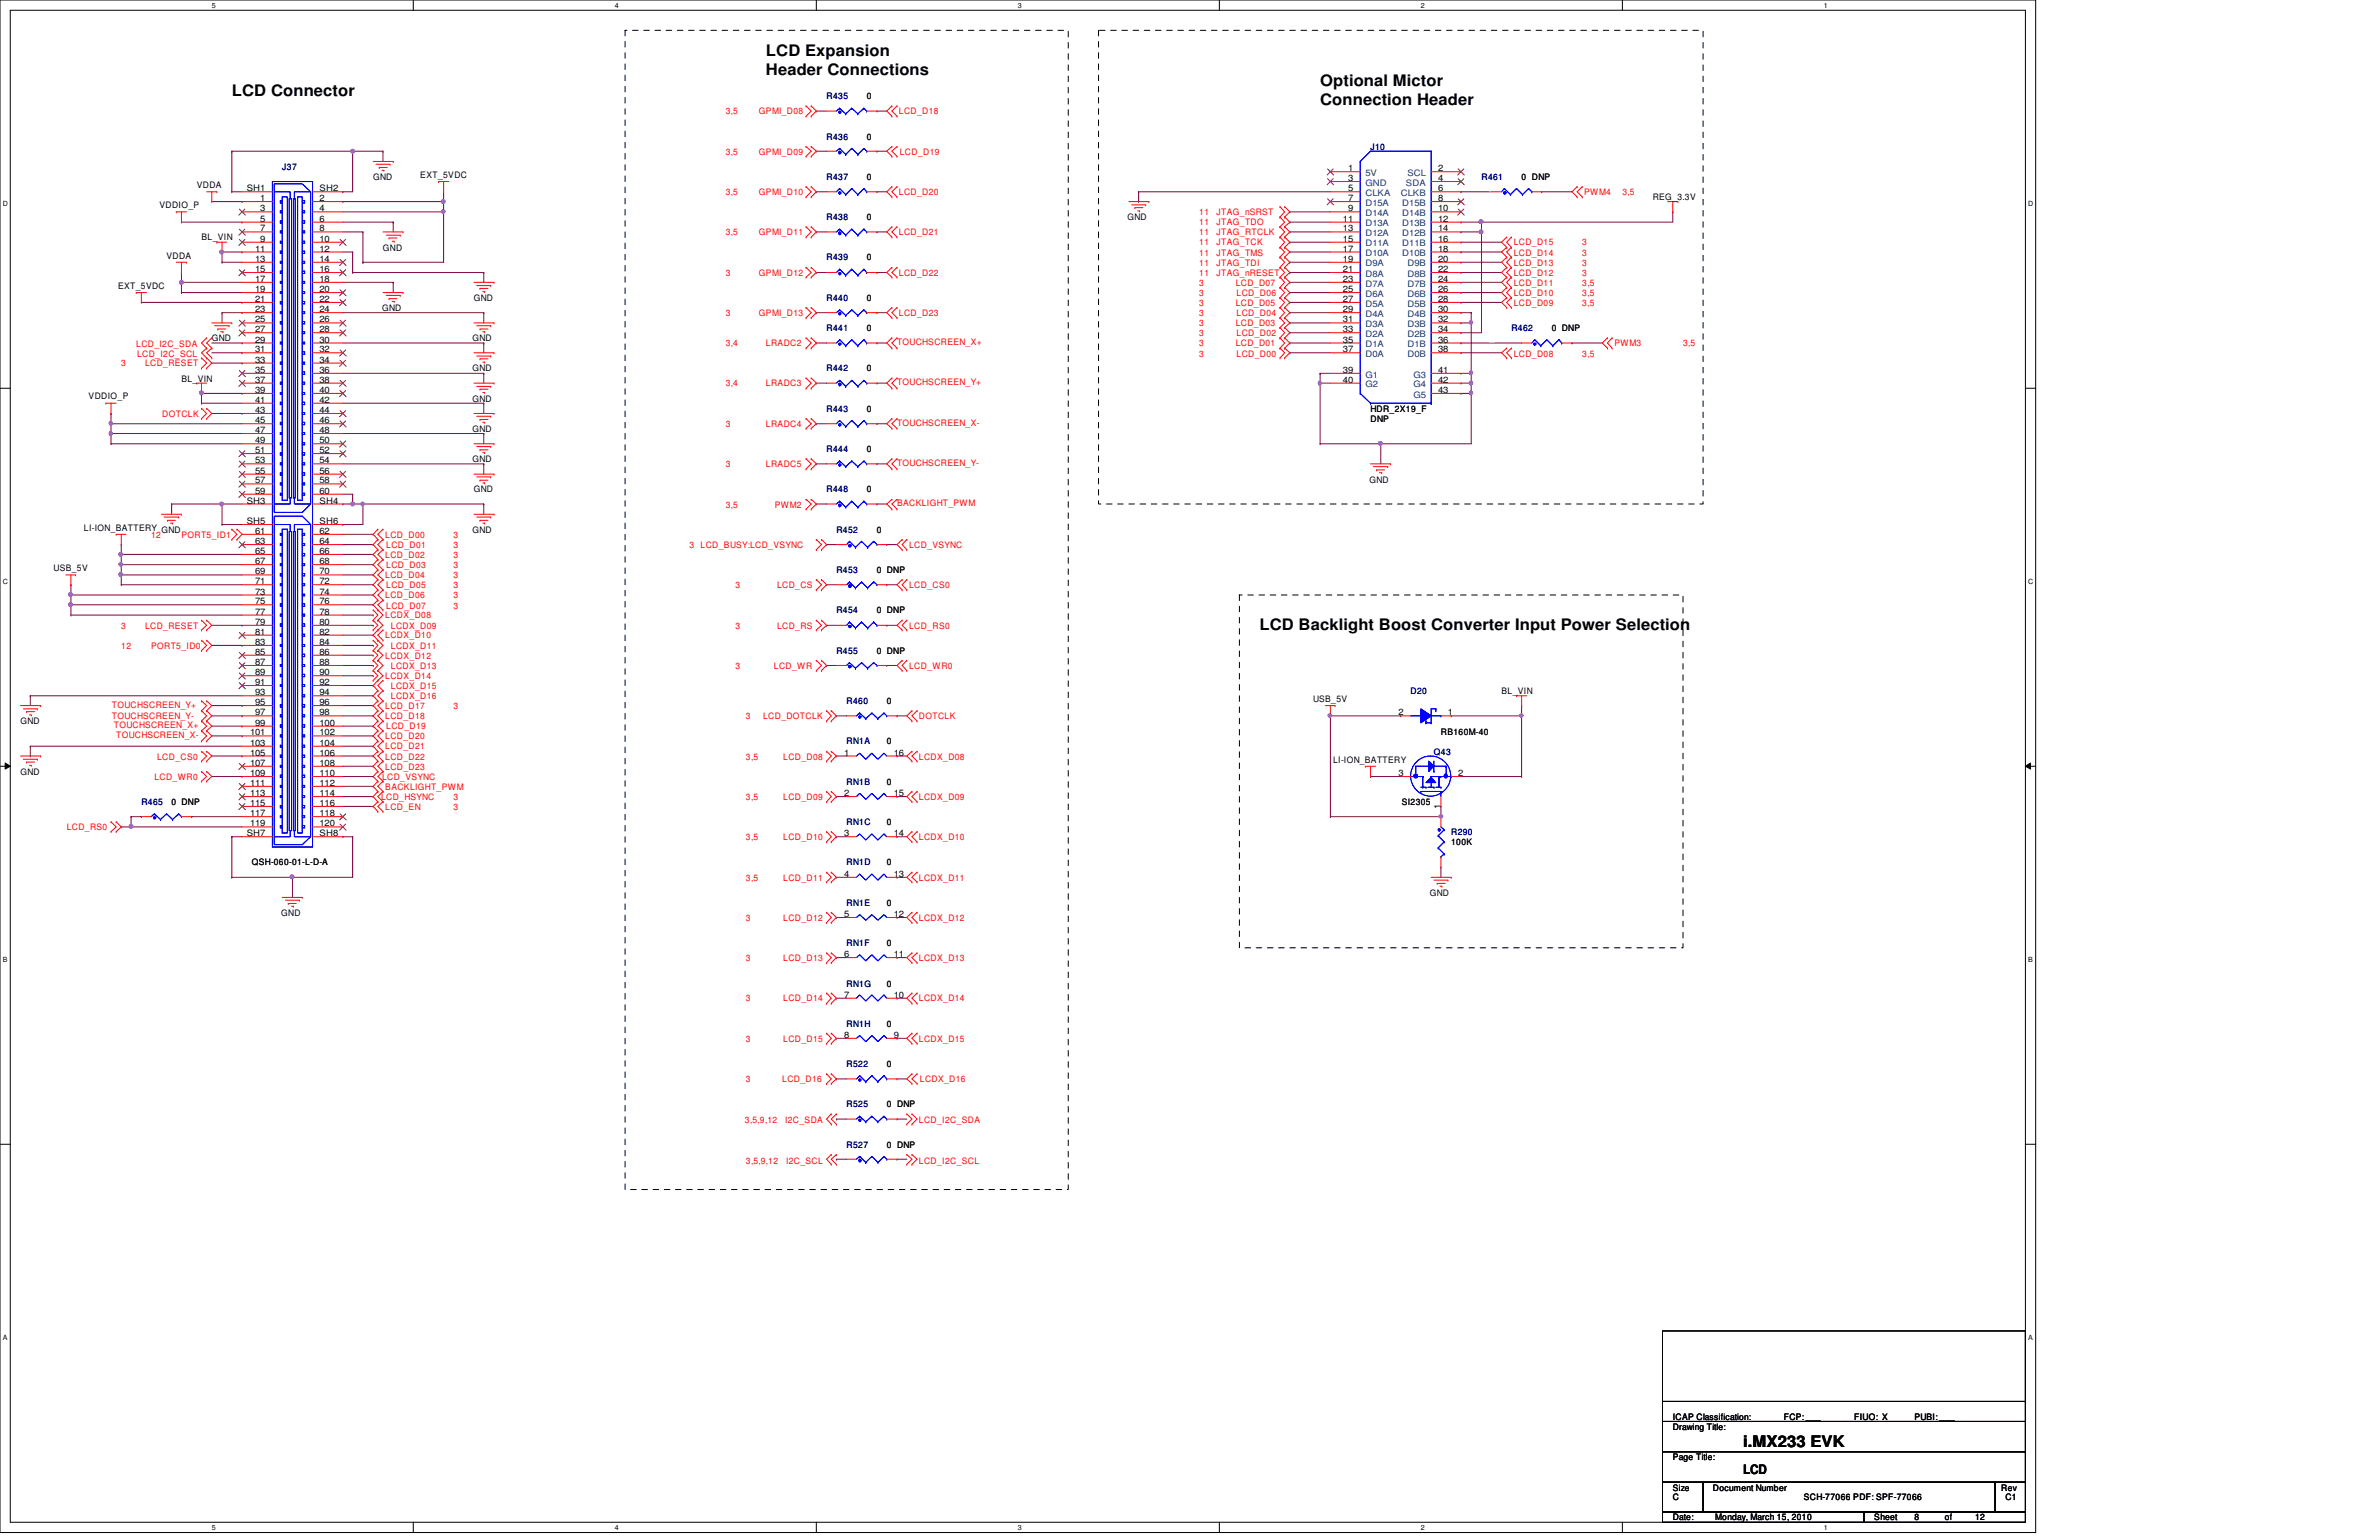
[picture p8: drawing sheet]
<svg xmlns="http://www.w3.org/2000/svg" width="432mm" height="279mm" viewBox="0 0 432 279" stroke-linecap="round" stroke-linejoin="round" font-family="sans-serif">
<defs><g id="words">
<g font-size="2.9">
<text x="139" y="10.1">LCD Expansion</text>
<text x="42.1" y="17.4">LCD Connector</text>
<text x="139" y="13.5">Header Connections</text>
<text x="239.6" y="15.6">Optional Mictor</text>
<text x="239.6" y="19">Connection Header</text>
<text x="228.6" y="114.3">LCD Backlight Boost Converter Input Power Selection</text>
<text x="316.4" y="262.5">i.MX233 EVK</text>
</g>
<text font-size="2.4" x="316.4" y="267.4">LCD</text>
<g font-size="1.6" fill="#f00">
<text x="131.7" y="20.7">3,5</text>
<text x="137.8" y="20.7">GPMI_D08</text>
<text x="163.2" y="20.7">LCD_D18</text>
<text x="131.7" y="28.1">3,5</text>
<text x="137.8" y="28.1">GPMI_D09</text>
<text x="163.3" y="28.1">LCD_D19</text>
<text x="131.7" y="35.4">3,5</text>
<text x="137.8" y="35.4">GPMI_D10</text>
<text x="163.2" y="35.4">LCD_D20</text>
<text x="287.5" y="35.4">PWM4</text>
<text x="294.5" y="35.4">3,5</text>
<text x="217.7" y="40.9">11</text>
<text x="217.7" y="39">11</text>
<text x="220.8" y="40.9">JTAG_TDO</text>
<text x="220.8" y="39">JTAG_nSRST</text>
<text x="131.7" y="42.7">3,5</text>
<text x="137.8" y="42.7">GPMI_D11</text>
<text x="163.2" y="42.7">LCD_D21</text>
<text x="217.7" y="46.4">11</text>
<text x="217.7" y="44.5">11</text>
<text x="217.7" y="42.7">11</text>
<text x="220.8" y="46.4">JTAG_TMS</text>
<text x="220.8" y="44.5">JTAG_TCK</text>
<text x="220.8" y="42.7">JTAG_RTCLK</text>
<text x="274.7" y="46.4">LCD_D14</text>
<text x="274.7" y="44.5">LCD_D15</text>
<text x="287.2" y="46.4">3</text>
<text x="287.2" y="44.5">3</text>
<text x="131.7" y="50">3</text>
<text x="137.8" y="50">GPMI_D12</text>
<text x="163.2" y="50">LCD_D22</text>
<text x="217.7" y="51.8">3</text>
<text x="217.7" y="50">11</text>
<text x="217.7" y="48.2">11</text>
<text x="217.7" y="53.7">3</text>
<text x="220.8" y="50">JTAG_nRESET</text>
<text x="220.8" y="48.2">JTAG_TDI</text>
<text x="224.3" y="51.8">LCD_D07</text>
<text x="224.5" y="53.7">LCD_D06</text>
<text x="274.7" y="53.7">LCD_D10</text>
<text x="274.7" y="51.8">LCD_D11</text>
<text x="274.7" y="50">LCD_D12</text>
<text x="274.7" y="48.2">LCD_D13</text>
<text x="287.2" y="53.7">3,5</text>
<text x="287.2" y="51.8">3,5</text>
<text x="287.2" y="50">3</text>
<text x="287.2" y="48.2">3</text>
<text x="131.7" y="57.3">3</text>
<text x="137.8" y="57.3">GPMI_D13</text>
<text x="163.2" y="57.3">LCD_D23</text>
<text x="217.7" y="55.5">3</text>
<text x="217.7" y="59.2">3</text>
<text x="217.7" y="57.3">3</text>
<text x="224.3" y="55.5">LCD_D05</text>
<text x="224.3" y="59.2">LCD_D03</text>
<text x="224.5" y="57.3">LCD_D04</text>
<text x="274.7" y="55.5">LCD_D09</text>
<text x="287.2" y="55.5">3,5</text>
<text x="24.7" y="63">LCD_I2C_SDA</text>
<text x="24.9" y="64.9">LCD_I2C_SCL</text>
<text x="131.7" y="62.8">3,4</text>
<text x="139" y="62.8">LRADC2</text>
<text x="162.8" y="62.7">TOUCHSCREEN_X+</text>
<text x="217.7" y="62.8">3</text>
<text x="217.7" y="64.7">3</text>
<text x="217.7" y="61">3</text>
<text x="224.3" y="62.8">LCD_D01</text>
<text x="224.5" y="64.7">LCD_D00</text>
<text x="224.5" y="61">LCD_D02</text>
<text x="274.7" y="64.7">LCD_D08</text>
<text x="287.2" y="64.7">3,5</text>
<text x="293" y="62.8">PWM3</text>
<text x="305.5" y="62.8">3,5</text>
<text x="22" y="66.5">3</text>
<text x="26.3" y="66.5">LCD_RESET</text>
<text x="131.7" y="70.1">3,4</text>
<text x="139" y="70.1">LRADC3</text>
<text x="162.8" y="69.9">TOUCHSCREEN_Y+</text>
<text x="29.5" y="75.6">DOTCLK</text>
<text x="131.7" y="77.5">3</text>
<text x="139" y="77.5">LRADC4</text>
<text x="162.8" y="77.3">TOUCHSCREEN_X-</text>
<text x="131.7" y="84.8">3</text>
<text x="139" y="84.8">LRADC5</text>
<text x="162.8" y="84.6">TOUCHSCREEN_Y-</text>
<text x="131.7" y="92.1">3,5</text>
<text x="140.6" y="92.1">PWM2</text>
<text x="162.8" y="91.9">BACKLIGHT_PWM</text>
<text x="27.4" y="97.5">12</text>
<text x="32.9" y="97.5">PORT5_ID1</text>
<text x="69.9" y="97.5">LCD_D00</text>
<text x="69.9" y="101.3">LCD_D02</text>
<text x="70.1" y="99.4">LCD_D01</text>
<text x="82.3" y="99.4">3</text>
<text x="82.3" y="97.5">3</text>
<text x="82.3" y="101.3">3</text>
<text x="125.1" y="99.4">3</text>
<text x="127.2" y="99.4">LCD_BUSY:LCD_VSYNC</text>
<text x="165" y="99.4">LCD_VSYNC</text>
<text x="69.9" y="104.9">LCD_D04</text>
<text x="70.1" y="106.7">LCD_D05</text>
<text x="70.1" y="103">LCD_D03</text>
<text x="82.3" y="106.7">3</text>
<text x="82.3" y="103">3</text>
<text x="82.3" y="104.9">3</text>
<text x="133.5" y="106.7">3</text>
<text x="141.1" y="106.7">LCD_CS</text>
<text x="165" y="106.7">LCD_CS0</text>
<text x="69.9" y="108.5">LCD_D06</text>
<text x="69.9" y="112.2">LCDX_D08</text>
<text x="70.1" y="110.4">LCD_D07</text>
<text x="82.3" y="110.4">3</text>
<text x="82.3" y="108.5">3</text>
<text x="22" y="117.7">12</text>
<text x="22" y="114">3</text>
<text x="26.3" y="114">LCD_RESET</text>
<text x="27.4" y="117.7">PORT5_ID0</text>
<text x="69.9" y="119.5">LCDX_D12</text>
<text x="69.9" y="115.8">LCDX_D10</text>
<text x="71" y="114">LCDX_D09</text>
<text x="71" y="117.7">LCDX_D11</text>
<text x="133.5" y="114">3</text>
<text x="141.1" y="114">LCD_RS</text>
<text x="165" y="114">LCD_RS0</text>
<text x="69.9" y="123.2">LCDX_D14</text>
<text x="71" y="121.3">LCDX_D13</text>
<text x="71" y="125">LCDX_D15</text>
<text x="133.5" y="121.3">3</text>
<text x="140.5" y="121.3">LCD_WR</text>
<text x="165" y="121.3">LCD_WR0</text>
<text x="20.3" y="130.5">TOUCHSCREEN_Y-</text>
<text x="20.3" y="128.4">TOUCHSCREEN_Y+</text>
<text x="69.9" y="130.5">LCD_D18</text>
<text x="69.9" y="128.7">LCD_D17</text>
<text x="71" y="126.8">LCDX_D16</text>
<text x="82.3" y="128.7">3</text>
<text x="135.4" y="130.5">3</text>
<text x="138.5" y="130.5">LCD_DOTCLK</text>
<text x="166.8" y="130.5">DOTCLK</text>
<text x="20.7" y="132.2">TOUCHSCREEN_X+</text>
<text x="21.1" y="133.9">TOUCHSCREEN_X-</text>
<text x="28.5" y="137.8">LCD_CS0</text>
<text x="69.9" y="134.1">LCD_D20</text>
<text x="69.9" y="136">LCD_D21</text>
<text x="69.9" y="137.8">LCD_D22</text>
<text x="70.1" y="132.3">LCD_D19</text>
<text x="135.4" y="137.8">3,5</text>
<text x="142.2" y="137.8">LCD_D08</text>
<text x="166.8" y="137.8">LCDX_D08</text>
<text x="28" y="141.5">LCD_WR0</text>
<text x="69.3" y="141.5">LCD_VSYNC</text>
<text x="69.9" y="143.3">BACKLIGHT_PWM</text>
<text x="69.9" y="139.6">LCD_D23</text>
<text x="69.2" y="145.1">LCD_HSYNC</text>
<text x="69.9" y="147">LCD_EN</text>
<text x="82.3" y="147">3</text>
<text x="82.3" y="145.1">3</text>
<text x="135.4" y="145.1">3,5</text>
<text x="142.2" y="145.1">LCD_D09</text>
<text x="166.8" y="145.1">LCDX_D09</text>
<text x="12.1" y="150.6">LCD_RS0</text>
<text x="135.4" y="152.4">3,5</text>
<text x="142.2" y="152.4">LCD_D10</text>
<text x="166.8" y="152.4">LCDX_D10</text>
<text x="135.4" y="159.8">3,5</text>
<text x="142.2" y="159.8">LCD_D11</text>
<text x="166.8" y="159.8">LCDX_D11</text>
<text x="135.4" y="167">3</text>
<text x="142.2" y="167">LCD_D12</text>
<text x="166.8" y="167">LCDX_D12</text>
<text x="135.4" y="174.4">3</text>
<text x="142.2" y="174.4">LCD_D13</text>
<text x="166.8" y="174.4">LCDX_D13</text>
<text x="135.4" y="181.7">3</text>
<text x="142.2" y="181.7">LCD_D14</text>
<text x="166.8" y="181.7">LCDX_D14</text>
<text x="135.4" y="189">3</text>
<text x="142.2" y="189">LCD_D15</text>
<text x="166.8" y="189">LCDX_D15</text>
<text x="135.4" y="196.3">3</text>
<text x="142" y="196.3">LCD_D16</text>
<text x="167" y="196.3">LCDX_D16</text>
<text x="135.2" y="203.8">3,5,9,12</text>
<text x="142.5" y="203.8">I2C_SDA</text>
<text x="166.8" y="203.8">LCD_I2C_SDA</text>
<text x="135.4" y="211.2">3,5,9,12</text>
<text x="142.7" y="211.2">I2C_SCL</text>
<text x="166.8" y="211.2">LCD_I2C_SCL</text>
</g>
<g font-size="1.6" fill="#000080">
<text x="150" y="18">R435</text>
<text x="150" y="25.3">R436</text>
<text x="248.8" y="27.2">J10</text>
<text x="51.2" y="30.8">J37</text>
<text x="150" y="32.7">R437</text>
<text x="268.9" y="32.7">R461</text>
<text x="150" y="40">R438</text>
<text x="150" y="47.2">R439</text>
<text x="150" y="54.6">R440</text>
<text x="150" y="60.1">R441</text>
<text x="274.3" y="60.1">R462</text>
<text x="150" y="67.4">R442</text>
<text x="150" y="74.7">R443</text>
<text x="150" y="82">R444</text>
<text x="150" y="89.3">R448</text>
<text x="151.8" y="96.7">R452</text>
<text x="151.8" y="104">R453</text>
<text x="151.8" y="111.3">R454</text>
<text x="151.8" y="118.6">R455</text>
<text x="256" y="125.9">D20</text>
<text x="153.7" y="127.8">R460</text>
<text x="153.7" y="135">RN1A</text>
<text x="260.3" y="136.9">Q43</text>
<text x="153.7" y="142.4">RN1B</text>
<text x="25.7" y="146">R465</text>
<text x="153.7" y="149.7">RN1C</text>
<text x="263.4" y="151.6">R290</text>
<text x="153.7" y="157">RN1D</text>
<text x="153.7" y="164.3">RN1E</text>
<text x="153.7" y="171.6">RN1F</text>
<text x="153.7" y="179">RN1G</text>
<text x="153.7" y="186.3">RN1H</text>
<text x="153.7" y="193.5">R522</text>
<text x="153.7" y="200.9">R525</text>
<text x="153.7" y="208.2">R527</text>
</g>
<g font-size="1.6">
<text x="157.3" y="18">0</text>
<text x="157.3" y="25.3">0</text>
<text x="35.7" y="34.1">VDDA</text>
<text x="44.8" y="34.7">SH1</text>
<text x="58" y="34.7">SH2</text>
<text x="67.7" y="32.7">GND</text>
<text x="76.3" y="32.3">EXT_5VDC</text>
<text x="157.3" y="32.7">0</text>
<text x="244.7" y="31.1">1</text>
<text x="244.7" y="32.9">3</text>
<text x="244.7" y="34.7">5</text>
<text x="261" y="31.1">2</text>
<text x="261" y="32.9">4</text>
<text x="261" y="34.7">6</text>
<text x="276.2" y="32.7">0 DNP</text>
<text x="29" y="37.8">VDDIO_P</text>
<text x="47.2" y="36.5">1</text>
<text x="47.2" y="38.4">3</text>
<text x="47.2" y="40.2">5</text>
<text x="47.2" y="42">7</text>
<text x="58" y="36.5">2</text>
<text x="58" y="38.4">4</text>
<text x="58" y="40.2">6</text>
<text x="58" y="42">8</text>
<text x="157.3" y="40">0</text>
<text x="204.6" y="40">GND</text>
<text x="243.8" y="40.2">11</text>
<text x="243.8" y="42">13</text>
<text x="244.7" y="36.5">7</text>
<text x="244.7" y="38.4">9</text>
<text x="261" y="36.5">8</text>
<text x="261" y="38.4">10</text>
<text x="261" y="40.2">12</text>
<text x="261" y="42">14</text>
<text x="300" y="36.3">REG_3.3V</text>
<text x="30.2" y="46.9">VDDA</text>
<text x="36.6" y="43.6">BL_VIN</text>
<text x="46.3" y="45.6">11</text>
<text x="46.3" y="47.5">13</text>
<text x="47.2" y="43.9">9</text>
<text x="58" y="43.9">10</text>
<text x="58" y="45.6">12</text>
<text x="58" y="47.5">14</text>
<text x="69.5" y="45.5">GND</text>
<text x="157.3" y="47.2">0</text>
<text x="243.8" y="43.9">15</text>
<text x="243.8" y="45.6">17</text>
<text x="243.8" y="47.5">19</text>
<text x="261" y="43.9">16</text>
<text x="261" y="45.6">18</text>
<text x="261" y="47.5">20</text>
<text x="21.4" y="52.4">EXT_5VDC</text>
<text x="46.3" y="49.4">15</text>
<text x="46.3" y="51.1">17</text>
<text x="46.3" y="53">19</text>
<text x="58" y="49.4">16</text>
<text x="58" y="51.1">18</text>
<text x="58" y="53">20</text>
<text x="243.8" y="49.4">21</text>
<text x="243.8" y="51.1">23</text>
<text x="243.8" y="53">25</text>
<text x="261" y="49.4">22</text>
<text x="261" y="51.1">24</text>
<text x="261" y="53">26</text>
<text x="46.3" y="54.8">21</text>
<text x="46.3" y="56.6">23</text>
<text x="46.3" y="58.5">25</text>
<text x="58" y="54.8">22</text>
<text x="58" y="56.6">24</text>
<text x="58" y="58.5">26</text>
<text x="69.3" y="56.4">GND</text>
<text x="86" y="54.6">GND</text>
<text x="157.3" y="54.6">0</text>
<text x="243.8" y="54.8">27</text>
<text x="243.8" y="56.6">29</text>
<text x="243.8" y="58.5">31</text>
<text x="261" y="54.8">28</text>
<text x="261" y="56.6">30</text>
<text x="261" y="58.5">32</text>
<text x="38.4" y="61.9">GND</text>
<text x="46.3" y="60.3">27</text>
<text x="46.3" y="62.1">29</text>
<text x="46.3" y="63.9">31</text>
<text x="46.3" y="65.8">33</text>
<text x="58" y="60.3">28</text>
<text x="58" y="62.1">30</text>
<text x="58" y="63.9">32</text>
<text x="58" y="65.8">34</text>
<text x="85.8" y="61.9">GND</text>
<text x="157.3" y="60.1">0</text>
<text x="243.8" y="60.3">33</text>
<text x="243.8" y="62.1">35</text>
<text x="243.8" y="63.9">37</text>
<text x="261" y="60.3">34</text>
<text x="261" y="62.1">36</text>
<text x="261" y="63.9">38</text>
<text x="281.7" y="60.1">0 DNP</text>
<text x="32.9" y="69.3">BL_VIN</text>
<text x="46.3" y="67.6">35</text>
<text x="46.3" y="69.4">37</text>
<text x="46.3" y="71.3">39</text>
<text x="58" y="67.6">36</text>
<text x="58" y="69.4">38</text>
<text x="58" y="71.3">40</text>
<text x="85.8" y="67.4">GND</text>
<text x="157.3" y="67.4">0</text>
<text x="243.8" y="67.6">39</text>
<text x="243.8" y="69.4">40</text>
<text x="261" y="67.6">41</text>
<text x="261" y="69.4">42</text>
<text x="261" y="71.3">43</text>
<text x="16.1" y="72.5">VDDIO_P</text>
<text x="46.3" y="73.1">41</text>
<text x="46.3" y="74.9">43</text>
<text x="46.3" y="76.8">45</text>
<text x="58" y="73.1">42</text>
<text x="58" y="74.9">44</text>
<text x="58" y="76.8">46</text>
<text x="85.8" y="72.9">GND</text>
<text x="157.3" y="74.7">0</text>
<text x="248.8" y="74.7">HDR_2X19_F</text>
<text x="248.8" y="76.5">DNP</text>
<text x="46.3" y="78.6">47</text>
<text x="46.3" y="80.4">49</text>
<text x="46.3" y="82.2">51</text>
<text x="58" y="78.6">48</text>
<text x="58" y="80.4">50</text>
<text x="58" y="82.2">52</text>
<text x="85.8" y="78.4">GND</text>
<text x="85.8" y="83.8">GND</text>
<text x="157.3" y="82">0</text>
<text x="46.3" y="84.1">53</text>
<text x="46.3" y="85.9">55</text>
<text x="46.3" y="87.7">57</text>
<text x="46.3" y="89.6">59</text>
<text x="58" y="84.1">54</text>
<text x="58" y="85.9">56</text>
<text x="58" y="87.7">58</text>
<text x="58" y="89.6">60</text>
<text x="86" y="89.3">GND</text>
<text x="157.3" y="89.3">0</text>
<text x="248.6" y="87.5">GND</text>
<text x="44.8" y="91.4">SH3</text>
<text x="44.8" y="95.1">SH5</text>
<text x="58" y="91.4">SH4</text>
<text x="58" y="95.1">SH6</text>
<text x="15.2" y="96.3">LI-ION_BATTERY</text>
<text x="29.3" y="96.7">GND</text>
<text x="46.3" y="96.9">61</text>
<text x="46.3" y="98.7">63</text>
<text x="46.3" y="100.5">65</text>
<text x="58" y="96.9">62</text>
<text x="58" y="98.7">64</text>
<text x="58" y="100.5">66</text>
<text x="85.8" y="96.7">GND</text>
<text x="159.2" y="96.7">0</text>
<text x="9.7" y="103.6">USB_5V</text>
<text x="46.3" y="102.4">67</text>
<text x="46.3" y="104.2">69</text>
<text x="46.3" y="106">71</text>
<text x="46.3" y="107.9">73</text>
<text x="58" y="102.4">68</text>
<text x="58" y="104.2">70</text>
<text x="58" y="106">72</text>
<text x="58" y="107.9">74</text>
<text x="159.2" y="104">0 DNP</text>
<text x="46.3" y="109.6">75</text>
<text x="46.3" y="111.5">77</text>
<text x="46.3" y="113.4">79</text>
<text x="58" y="109.6">76</text>
<text x="58" y="111.5">78</text>
<text x="58" y="113.4">80</text>
<text x="159.2" y="111.3">0 DNP</text>
<text x="46.3" y="115.1">81</text>
<text x="46.3" y="117">83</text>
<text x="46.3" y="118.8">85</text>
<text x="58" y="115.1">82</text>
<text x="58" y="117">84</text>
<text x="58" y="118.8">86</text>
<text x="159.2" y="118.6">0 DNP</text>
<text x="46.3" y="120.6">87</text>
<text x="46.3" y="122.5">89</text>
<text x="46.3" y="124.3">91</text>
<text x="58" y="120.6">88</text>
<text x="58" y="122.5">90</text>
<text x="58" y="124.3">92</text>
<text x="272.5" y="125.9">BL_VIN</text>
<text x="3.7" y="131.4">GND</text>
<text x="46.3" y="126.2">93</text>
<text x="46.3" y="127.9">95</text>
<text x="46.3" y="129.8">97</text>
<text x="46.3" y="131.7">99</text>
<text x="58" y="126.2">94</text>
<text x="58" y="127.9">96</text>
<text x="58" y="129.8">98</text>
<text x="58" y="131.7">100</text>
<text x="161" y="127.8">0</text>
<text x="238.3" y="127.3">USB_5V</text>
<text x="253.8" y="129.8">2</text>
<text x="262.8" y="129.8">1</text>
<text x="45.4" y="133.4">101</text>
<text x="45.4" y="135.3">103</text>
<text x="45.4" y="137.1">105</text>
<text x="58" y="133.4">102</text>
<text x="58" y="135.3">104</text>
<text x="58" y="137.1">106</text>
<text x="153.2" y="137.1">1</text>
<text x="161" y="135">0</text>
<text x="162.2" y="137.1">16</text>
<text x="261.5" y="133.3">RB160M-40</text>
<text x="3.7" y="140.5">GND</text>
<text x="45.4" y="138.9">107</text>
<text x="45.4" y="140.8">109</text>
<text x="45.4" y="142.6">111</text>
<text x="58" y="138.9">108</text>
<text x="58" y="140.8">110</text>
<text x="58" y="142.6">112</text>
<text x="161" y="142.4">0</text>
<text x="242" y="138.3">LI-ION_BATTERY</text>
<text x="253.8" y="140.8">3</text>
<text x="264.7" y="140.8">2</text>
<text x="31.2" y="146">0 DNP</text>
<text x="45.4" y="144.4">113</text>
<text x="45.4" y="146.2">115</text>
<text x="45.4" y="148.1">117</text>
<text x="45.4" y="149.9">119</text>
<text x="58" y="144.4">114</text>
<text x="58" y="146.2">116</text>
<text x="58" y="148.1">118</text>
<text x="58" y="149.9">120</text>
<text x="153.2" y="144.4">2</text>
<text x="161" y="149.7">0</text>
<text x="162.2" y="144.4">15</text>
<text x="254.4" y="146">SI2305</text>
<text x="261.5" y="146.7" transform="rotate(-90 261.5 146.7)">1</text>
<text x="44.8" y="151.7">SH7</text>
<text x="58" y="151.7">SH8</text>
<text x="153.2" y="151.7">3</text>
<text x="162.2" y="151.7">14</text>
<text x="263.4" y="153.3">100K</text>
<text x="45.7" y="157">QSH-060-01-L-D-A</text>
<text x="153.2" y="159.1">4</text>
<text x="161" y="157">0</text>
<text x="162.2" y="159.1">13</text>
<text x="51.1" y="166.1">GND</text>
<text x="153.2" y="166.4">5</text>
<text x="161" y="164.3">0</text>
<text x="162.2" y="166.4">12</text>
<text x="259.5" y="162.5">GND</text>
<text x="153.2" y="173.7">6</text>
<text x="161" y="171.6">0</text>
<text x="162.2" y="173.7">11</text>
<text x="161" y="179">0</text>
<text x="153.2" y="181">7</text>
<text x="162.2" y="181">10</text>
<text x="153.2" y="188.3">8</text>
<text x="161" y="186.3">0</text>
<text x="162.2" y="188.3">9</text>
<text x="161" y="193.5">0</text>
<text x="161" y="200.9">0 DNP</text>
<text x="161" y="208.2">0 DNP</text>
<text x="303.6" y="257.6">ICAP Classification:</text>
<text x="323.8" y="257.6">FCP:___</text>
<text x="336.5" y="257.6">FIUO: X</text>
<text x="347.5" y="257.6">PUBI: ___</text>
<text x="303.6" y="259.4">Drawing Title:</text>
<text x="303.6" y="264.9">Page Title:</text>
<text x="303.6" y="270.4">Size</text>
<text x="303.6" y="275.8">Date:</text>
<text x="303.6" y="272.2">C</text>
<text x="310.9" y="270.4">Document Number</text>
<text x="311.3" y="275.8">Monday, March 15, 2010</text>
<text x="327.4" y="272.2">SCH-77066 PDF: SPF-77066</text>
<text x="340.2" y="275.8">Sheet</text>
<text x="347.5" y="275.8">8</text>
<text x="353" y="275.8">of</text>
<text x="358.5" y="275.8">12</text>
<text x="363.2" y="270.4">Rev</text>
<text x="364" y="272.2">C1</text>
</g>
<g font-size="1.6" fill="#004080">
<text x="247.8" y="31.9">5V</text>
<text x="247.8" y="33.7">GND</text>
<text x="247.8" y="35.6">CLKA</text>
<text x="254.3" y="35.6">CLKB</text>
<text x="255.2" y="33.7">SDA</text>
<text x="255.4" y="31.9">SCL</text>
<text x="247.8" y="37.3">D15A</text>
<text x="247.8" y="39.2">D14A</text>
<text x="247.8" y="41.1">D13A</text>
<text x="254.5" y="37.3">D15B</text>
<text x="254.5" y="39.2">D14B</text>
<text x="254.5" y="41.1">D13B</text>
<text x="247.8" y="42.8">D12A</text>
<text x="247.8" y="44.7">D11A</text>
<text x="247.8" y="46.5">D10A</text>
<text x="254.5" y="42.8">D12B</text>
<text x="254.5" y="44.7">D11B</text>
<text x="254.5" y="46.5">D10B</text>
<text x="247.8" y="48.3">D9A</text>
<text x="247.8" y="50.2">D8A</text>
<text x="247.8" y="52">D7A</text>
<text x="247.8" y="53.8">D6A</text>
<text x="255.4" y="48.3">D9B</text>
<text x="255.4" y="50.2">D8B</text>
<text x="255.4" y="52">D7B</text>
<text x="255.4" y="53.8">D6B</text>
<text x="247.8" y="55.6">D5A</text>
<text x="247.8" y="57.5">D4A</text>
<text x="247.8" y="59.4">D3A</text>
<text x="255.4" y="55.6">D5B</text>
<text x="255.4" y="57.5">D4B</text>
<text x="255.4" y="59.4">D3B</text>
<text x="247.8" y="61.1">D2A</text>
<text x="247.8" y="63">D1A</text>
<text x="247.8" y="64.8">D0A</text>
<text x="255.4" y="61.1">D2B</text>
<text x="255.4" y="63">D1B</text>
<text x="255.4" y="64.8">D0B</text>
<text x="247.8" y="68.5">G1</text>
<text x="247.8" y="70.3">G2</text>
<text x="256.5" y="68.5">G3</text>
<text x="256.5" y="70.3">G4</text>
<text x="256.5" y="72.1">G5</text>
</g>
<g font-size="1.6" fill="#fff">
<text x="265.5" y="34.5">MIC38_PWM4</text>
<text x="265.5" y="61.9">MIC38_PWM3</text>
</g>
<g font-size="1.3">
<text x="38.4" y="1.4">5</text>
<text x="111.6" y="1.4">4</text>
<text x="184.7" y="1.4">3</text>
<text x="257.9" y="1.4">2</text>
<text x="331" y="1.4">1</text>
<text x=".5" y="37.3">D</text>
<text x="368.1" y="37.3">D</text>
<text x=".5" y="105.9">C</text>
<text x="368.1" y="105.9">C</text>
<text x=".5" y="174.5">B</text>
<text x="368.1" y="174.5">B</text>
<text x=".5" y="243.1">A</text>
<text x="368.1" y="243.1">A</text>
<text x="38.4" y="277.6">5</text>
<text x="111.6" y="277.6">4</text>
<text x="184.7" y="277.6">3</text>
<text x="257.9" y="277.6">2</text>
<text x="331" y="277.6">1</text>
</g>
</g></defs>
<path d="M0 0h369.5v278h-369.5zM1.9 1.9h365.7v274.3h-365.7z" fill="none" stroke="#000" stroke-width=".18"/>
<g fill="#fff">
<path d="M38.4 .3h.7v1.4h-.7z"/>
<path d="M38.4 276.4h.7v1.5h-.7z"/>
</g>
<path d="M75 0v1.9M75 276.2v1.8" fill="none" stroke="#000" stroke-width=".18"/>
<g fill="#fff">
<path d="M111.6 .3h.7v1.4h-.7z"/>
<path d="M111.6 276.4h.7v1.5h-.7z"/>
</g>
<path d="M148.2 0v1.9M148.2 276.2v1.8" fill="none" stroke="#000" stroke-width=".18"/>
<g fill="#fff">
<path d="M184.7 .3h.7v1.4h-.7z"/>
<path d="M184.7 276.4h.7v1.5h-.7z"/>
</g>
<path d="M221.3 0v1.9M221.3 276.2v1.8" fill="none" stroke="#000" stroke-width=".18"/>
<g fill="#fff">
<path d="M257.9 .3h.7v1.4h-.7z"/>
<path d="M257.9 276.4h.7v1.5h-.7z"/>
</g>
<path d="M294.5 0v1.9M294.5 276.2v1.8" fill="none" stroke="#000" stroke-width=".18"/>
<g fill="#fff">
<path d="M331 .3h.7v1.4h-.7z"/>
<path d="M331 276.4h.7v1.5h-.7z"/>
<path d="M.5 36.2h.9v1.4h-.9z"/>
<path d="M368.1 36.2h1v1.4h-1z"/>
<path d="M.5 104.7h.9v1.5h-.9z"/>
<path d="M368.1 104.7h1v1.5h-1z"/>
</g>
<path d="M0 70.4h1.9M367.6 70.4h1.9" fill="none" stroke="#000" stroke-width=".18"/>
<g fill="#fff">
<path d="M.5 173.3h.9v1.5h-.9z"/>
<path d="M368.1 173.3h.9v1.5h-.9z"/>
</g>
<path d="M0 139h1.9M.9 138.4l1 .6-1 .5zM367.6 139l1-.6v1.1zM367.6 139h1.9" fill="none" stroke="#000" stroke-width=".18"/>
<path d="M.9 138.4l1 .6-1 .5zM367.6 139l1-.6v1.1z" fill="#000"/>
<g fill="#fff">
<path d="M.5 241.9h.8v1.4h-.8z"/>
<path d="M368.1 241.9h.8v1.4h-.8z"/>
</g>
<path d="M0 207.6h1.9M367.6 207.6h1.9" fill="none" stroke="#000" stroke-width=".18"/>
<path d="M42.1 159.2h.1M42.1 159.2h21.9M53.1 159.2h.1" fill="none" stroke="#800040" stroke-width=".18"/>
<circle cx="53" cy="159.1" r=".35" fill="#f0f"/>
<circle cx="53" cy="159.1" r=".35" fill="none" stroke="#f0f" stroke-width=".18"/>
<path d="M42.1 27.4h.1M42.1 27.4v7.4M42.1 27.4h21.9M64 27.4h.1M64 27.4v7.4M53.1 159.2h.1M53.1 159.2v3.6" fill="none" stroke="#800040" stroke-width=".18"/>
<circle cx="64" cy="27.4" r=".35" fill="#f0f"/>
<circle cx="64" cy="27.4" r=".35" fill="none" stroke="#f0f" stroke-width=".18"/>
<g fill="none" stroke="#800040" stroke-width=".18">
<path d="M148.2 20.2h.1M148.2 27.4h.1M148.2 34.8h.1M148.2 20.2h1.8M148.2 27.4h1.8M148.2 34.8h1.8M159.2 20.2h.1M159.2 27.4h.1M159.2 34.8h.1M159.2 20.2h1.8M159.2 27.4h1.8M159.2 34.8h1.8"/>
<path d="M148.2 42.1h.1M148.2 49.4h.1M148.2 56.7h.1M148.2 42.1h1.8M148.2 49.4h1.8M148.2 56.7h1.8M159.2 42.1h.1M159.2 49.4h.1M159.2 56.7h.1M159.2 42.1h1.8M159.2 49.4h1.8M159.2 56.7h1.8"/>
<path d="M234.1 51.2h.1M234.1 53.1h.1M234.1 54.9h.1M234.1 56.7h.1M234.1 58.6h.1M234.1 56.7h7.4M234.1 51.2h7.4M234.1 53.1h7.4M234.1 54.9h7.4M234.1 58.6h7.4M265.2 54.9h.1M265.2 53.1h.1"/>
<path d="M265.2 51.2h.1M265.2 49.4h.1M265.2 47.6h.1M265.2 45.7h.1M265.2 43.9h.1M265.2 49.4h7.3M265.2 51.2h7.3M265.2 53.1h7.3M265.2 54.9h7.3M265.2 47.6h7.3M265.2 45.7h7.3M265.2 43.9h7.3"/>
<path d="M148.2 62.2h.1M148.2 69.5h.1M148.2 76.9h.1M148.2 62.2h1.8M148.2 69.5h1.8M148.2 76.9h1.8M159.2 62.2h.1M159.2 69.5h.1M159.2 76.9h.1M159.2 62.2h1.8M159.2 69.5h1.8M159.2 76.9h1.8"/>
<path d="M234.1 60.4h.1M234.1 62.2h.1M234.1 64h.1M234.1 62.2h7.4M234.1 60.4h7.4M234.1 64h7.4M239.6 69.5h.1M239.6 69.5v11M265.2 64h.1M265.2 64h7.3M148.2 84.2h.1M148.2 91.4h.1"/>
<path d="M148.2 84.2h1.8M148.2 91.4h1.8M150 98.8h.1M150 98.8h1.8M159.2 91.4h.1M159.2 84.2h.1M159.2 84.2h1.8M159.2 91.4h1.8M161 98.8h.1M161 98.8h1.8M150 106.1h.1M150 113.5h.1"/>
<path d="M150 106.1h1.8M150 113.5h1.8M161 106.1h.1M161 113.5h.1M161 106.1h1.8M161 113.5h1.8M150 120.7h.1M150 120.7h1.8M161 120.7h.1M161 120.7h1.8M42.1 151.8h.1M42.1 151.8v7.4"/>
<path d="M64 151.8h.1M64 151.8v7.4"/>
</g>
<circle cx="239.5" cy="69.5" r=".33" fill="#f0f"/>
<circle cx="239.5" cy="69.5" r=".33" fill="none" stroke="#f0f" stroke-width=".18"/>
<path d="M265.2 56.7h.1M265.2 56.7h1.8M250.6 80.5h.1M250.6 80.5v3.7M250.6 80.5h16.4" fill="none" stroke="#800040" stroke-width=".18"/>
<circle cx="250.5" cy="80.4" r=".35" fill="#f0f"/>
<circle cx="250.5" cy="80.4" r=".35" fill="none" stroke="#f0f" stroke-width=".18"/>
<path d="M268.9 42.1h.1M268.9 42.1v18.3h-3.7M265.2 60.4h.1" fill="none" stroke="#800040" stroke-width=".18"/>
<circle cx="268.8" cy="42.1" r=".35" fill="#f0f"/>
<circle cx="268.8" cy="42.1" r=".35" fill="none" stroke="#f0f" stroke-width=".18"/>
<path d="M268.9 40.3h.1M268.9 40.3h34.7" fill="none" stroke="#800040" stroke-width=".18"/>
<circle cx="268.8" cy="40.2" r=".35" fill="#f0f"/>
<circle cx="268.8" cy="40.2" r=".35" fill="none" stroke="#f0f" stroke-width=".18"/>
<path d="M303.6 38.4h.1M303.6 38.4v1.9M265.2 42.1h.1M265.2 40.3h.1M265.2 58.6h.1M265.2 40.3h3.7M267 56.7h.1M267 56.7v1.9h-1.8M268.9 40.3h.1M268.9 40.3v1.8h-3.7" fill="none" stroke="#800040" stroke-width=".18"/>
<circle cx="267" cy="58.5" r=".33" fill="#f0f"/>
<circle cx="267" cy="58.5" r=".33" fill="none" stroke="#f0f" stroke-width=".18"/>
<path d="M267 71.4h.1M267 71.4v9.1" fill="none" stroke="#800040" stroke-width=".18"/>
<circle cx="267" cy="71.3" r=".33" fill="#f0f"/>
<circle cx="267" cy="71.3" r=".33" fill="none" stroke="#f0f" stroke-width=".18"/>
<g fill="none" stroke="#800040" stroke-width=".18">
<path d="M265.2 34.8h.1M265.2 34.8h5.5M279.8 34.8h.1M279.8 34.8h5.5M267 58.6h.1M267 58.6v10.9h-1.8M239.6 67.7h.1M239.6 69.5h.1M239.6 67.7h1.9M239.6 69.5h1.9M239.6 67.7v1.8M265.2 62.2h.1"/>
<path d="M265.2 67.7h.1M265.2 69.5h.1M265.2 62.2h11M265.2 67.7h1.8M267 67.7h.1M285.3 62.2h.1M285.3 62.2h5.5M239.6 80.5h.1M239.6 80.5h11"/>
</g>
<circle cx="267" cy="67.6" r=".33" fill="#f0f"/>
<circle cx="267" cy="67.6" r=".33" fill="none" stroke="#f0f" stroke-width=".18"/>
<path d="M265.2 71.4h.1M267 69.5h.1M267 69.5v1.9h-1.8" fill="none" stroke="#800040" stroke-width=".18"/>
<circle cx="267" cy="69.5" r=".33" fill="#f0f"/>
<circle cx="267" cy="69.5" r=".33" fill="none" stroke="#f0f" stroke-width=".18"/>
<g fill="none" stroke="#800040" stroke-width=".18">
<path d="M42.1 34.8h.1M42.1 34.8h1.8M62.2 34.8h.1M62.2 34.8h1.8M206.7 34.8h.1M206.7 34.8h34.8M234.1 38.4h.1M234.1 38.4h7.4M234.1 40.3h.1M234.1 42.1h.1M234.1 43.9h.1M234.1 45.7h.1"/>
<path d="M234.1 47.6h.1M234.1 49.4h.1M234.1 40.3h7.4M234.1 42.1h7.4M234.1 43.9h7.4M234.1 45.7h7.4M234.1 47.6h7.4M234.1 49.4h7.4M31.2 91.4h.1M31.2 91.4h12.7M40.3 95.2h.1M40.3 91.4h.1"/>
<path d="M40.3 95.2h3.6M40.3 91.4v3.8M62.2 95.2h.1M65.9 91.4h.1M65.9 91.4v3.8h-3.7M42.1 151.8h.1M42.1 151.8h1.8M62.2 151.8h.1M62.2 151.8h1.8"/>
</g>
<circle cx="40.2" cy="91.4" r=".35" fill="#f0f"/>
<circle cx="40.2" cy="91.4" r=".35" fill="none" stroke="#f0f" stroke-width=".18"/>
<path d="M64 27.4h.1M64 27.4h5.5M69.5 27.4h.1M69.5 27.4v1.9M31.2 91.4h.1M31.2 91.4v1.9M64 91.4h.1M64 91.4h1.9" fill="none" stroke="#800040" stroke-width=".18"/>
<circle cx="64" cy="91.4" r=".35" fill="#f0f"/>
<circle cx="64" cy="91.4" r=".35" fill="none" stroke="#f0f" stroke-width=".18"/>
<g fill="none" stroke="#800040" stroke-width=".18">
<path d="M206.7 36.6h.1M206.7 34.8v1.8M87.8 91.4h.1M87.8 91.4v1.9M22 106.1h.1M22 104.3h.1M22 100.6h.1M22 106.1h21.9M22 104.3h21.9M22 100.6v1.8M22 104.3v1.8M5.5 135.4h.1"/>
<path d="M5.5 137.2h.1M5.5 126.2h.1M5.5 135.4h38.4M5.5 126.2v1.8M5.5 135.4v1.8M5.5 126.2h38.4M151.8 137.2h.1M151.8 129.9h.1M151.8 137.2h1.9M151.8 129.9h1.9M162.8 137.2h.1M162.8 129.9h.1"/>
<path d="M162.8 137.2h1.8M162.8 129.9h1.8M151.8 144.5h.1M151.8 151.8h.1M151.8 159.2h.1M151.8 144.5h1.9M151.8 151.8h1.9M151.8 159.2h1.9M162.8 144.5h.1M162.8 151.8h.1M162.8 159.2h.1M162.8 144.5h1.8"/>
<path d="M162.8 151.8h1.8M162.8 159.2h1.8M151.8 166.5h.1M151.8 173.7h.1M151.8 166.5h1.9M151.8 173.7h1.9M162.8 166.5h.1M162.8 173.7h.1M162.8 166.5h1.8M162.8 173.7h1.8M151.8 181.1h.1M151.8 188.4h.1"/>
<path d="M151.8 195.7h.1M151.8 181.1h1.9M151.8 188.4h1.9M151.8 195.7h1.9M162.8 181.1h.1M162.8 188.4h.1M162.8 195.7h.1M162.8 181.1h1.8M162.8 188.4h1.8M162.8 195.7h1.8"/>
</g>
<circle cx="21.9" cy="104.2" r=".35" fill="#f0f"/>
<circle cx="21.9" cy="104.2" r=".35" fill="none" stroke="#f0f" stroke-width=".18"/>
<path d="M22 102.4h.1M22 100.6h.1M22 102.4h21.9M22 100.6h21.9" fill="none" stroke="#800040" stroke-width=".18"/>
<circle cx="21.9" cy="100.6" r=".35" fill="#f0f"/>
<circle cx="21.9" cy="100.6" r=".35" fill="none" stroke="#f0f" stroke-width=".18"/>
<path d="M22 102.4h.1M22 102.4v1.9" fill="none" stroke="#800040" stroke-width=".18"/>
<circle cx="21.9" cy="102.4" r=".33" fill="#f0f"/>
<circle cx="21.9" cy="102.4" r=".33" fill="none" stroke="#f0f" stroke-width=".18"/>
<path d="M22 98.8h.1M22 98.8v1.8M12.9 111.6h.1M12.9 109.7h.1M12.9 111.6h31M12.9 109.7v1.9M12.9 109.7h31" fill="none" stroke="#800040" stroke-width=".18"/>
<circle cx="12.8" cy="109.7" r=".35" fill="#f0f"/>
<circle cx="12.8" cy="109.7" r=".35" fill="none" stroke="#f0f" stroke-width=".18"/>
<path d="M12.9 107.9h.1M12.9 107.9v1.8M12.9 107.9h31" fill="none" stroke="#800040" stroke-width=".18"/>
<circle cx="12.8" cy="107.9" r=".35" fill="#f0f"/>
<circle cx="12.8" cy="107.9" r=".35" fill="none" stroke="#f0f" stroke-width=".18"/>
<g fill="none" stroke="#800040" stroke-width=".18">
<path d="M62.2 36.6h.1M62.2 36.6h18.3M62.2 38.4h18.3M80.5 38.4h.1M80.5 38.4v9.2h-14.6M62.2 40.3h9.2M62.2 42.1h3.7M65.9 42.1h.1M65.9 47.6h.1M65.9 42.1v5.5M71.4 40.3h.1M71.4 40.3v1.8"/>
<path d="M12.9 106.1h.1M12.9 106.1v1.8"/>
</g>
<circle cx="80.4" cy="38.4" r=".33" fill="#f0f"/>
<circle cx="80.4" cy="38.4" r=".33" fill="none" stroke="#f0f" stroke-width=".18"/>
<path d="M80.5 36.6h.1M80.5 34.8v3.6" fill="none" stroke="#800040" stroke-width=".18"/>
<circle cx="80.4" cy="36.6" r=".35" fill="#f0f"/>
<circle cx="80.4" cy="36.6" r=".35" fill="none" stroke="#f0f" stroke-width=".18"/>
<g fill="none" stroke="#800040" stroke-width=".18">
<path d="M62.2 56.7h25.6M62.2 51.2h9.2M62.2 45.7h1.8M64 45.7h.1M64 49.4h.1M64 45.7v3.7M71.4 51.2h.1M71.4 51.2v1.9M87.8 56.7h.1M87.8 49.4h.1M87.8 49.4v1.8M87.8 56.7v1.9"/>
<path d="M62.2 78.7h25.6M62.2 73.2h25.6M62.2 67.7h25.6M62.2 62.2h25.6M87.8 78.7h.1M87.8 73.2h.1M87.8 67.7h.1M87.8 62.2h.1M87.8 62.2v1.8M87.8 67.7v1.8M87.8 73.2v1.8M87.8 78.7v1.8"/>
<path d="M62.2 84.2h25.6M65.9 91.4h21.9M87.8 84.2h.1M87.8 91.4h.1M87.8 84.2v1.8"/>
</g>
<circle cx="65.8" cy="91.4" r=".33" fill="#f0f"/>
<circle cx="65.8" cy="91.4" r=".33" fill="none" stroke="#f0f" stroke-width=".18"/>
<path d="M64 49.4h23.8M87.8 49.4h.1M20.2 76.9h.1M20.2 75h.1M20.2 76.9h23.7M20.2 75v1.9M62.2 91.4h.1M62.2 89.7h1.8M62.2 91.4h1.8M64 89.7h.1M64 91.4h.1M64 89.7v1.7" fill="none" stroke="#800040" stroke-width=".18"/>
<circle cx="20.1" cy="76.8" r=".33" fill="#f0f"/>
<circle cx="20.1" cy="76.8" r=".33" fill="none" stroke="#f0f" stroke-width=".18"/>
<path d="M20.2 78.7h.1M20.2 78.7h23.7" fill="none" stroke="#800040" stroke-width=".18"/>
<circle cx="20.1" cy="78.6" r=".33" fill="#f0f"/>
<circle cx="20.1" cy="78.6" r=".33" fill="none" stroke="#f0f" stroke-width=".18"/>
<path d="M32.9 53.1h.1M32.9 51.2h.1M32.9 53.1h11M32.9 51.2v1.9M20.2 76.9h.1M20.2 78.7h.1M20.2 76.9v3.6M20.2 80.5h.1M20.2 80.5h23.7" fill="none" stroke="#800040" stroke-width=".18"/>
<circle cx="32.9" cy="51.2" r=".35" fill="#f0f"/>
<circle cx="32.9" cy="51.2" r=".35" fill="none" stroke="#f0f" stroke-width=".18"/>
<g fill="none" stroke="#800040" stroke-width=".18">
<path d="M32.9 51.2h.1M32.9 49.4h.1M32.9 51.2h11M32.9 49.4v1.8M38.4 75h5.5M38.4 65.9h5.5M38.4 62.2h5.5M38.4 64h5.5M43.9 75h.1M43.9 65.9h.1M43.9 62.2h.1M43.9 64h.1"/>
<path d="M62.2 98.8h5.5M62.2 96.9h5.5M67.7 98.8h.1M67.7 96.9h.1M62.2 118.9h5.5M62.2 117.1h5.5M62.2 115.2h5.5M62.2 113.5h5.5M62.2 111.6h5.5M62.2 109.7h5.5M62.2 107.9h5.5M62.2 106.1h5.5"/>
<path d="M62.2 104.3h5.5M62.2 102.4h5.5M62.2 100.6h5.5M67.7 118.9h.1M67.7 117.1h.1M67.7 115.2h.1M67.7 113.5h.1M67.7 111.6h.1M67.7 109.7h.1M67.7 107.9h.1M67.7 106.1h.1M67.7 104.3h.1"/>
<path d="M67.7 102.4h.1M67.7 100.6h.1M38.4 128h5.5M38.4 129.9h5.5M38.4 131.7h5.5M38.4 133.5h5.5M38.4 137.2h5.5M43.9 128h.1M43.9 129.9h.1M43.9 131.7h.1M43.9 133.5h.1M43.9 137.2h.1"/>
<path d="M62.2 128h5.5M62.2 129.9h5.5M62.2 131.7h5.5M62.2 133.5h5.5M62.2 137.2h5.5M62.2 139h5.5M62.2 135.4h5.5M62.2 126.2h5.5M62.2 124.4h5.5M62.2 122.6h5.5M62.2 120.7h5.5M67.7 139h.1"/>
<path d="M67.7 137.2h.1M67.7 135.4h.1M67.7 133.5h.1M67.7 131.7h.1M67.7 129.9h.1M67.7 128h.1M67.7 126.2h.1M67.7 124.4h.1M67.7 122.6h.1M67.7 120.7h.1M23.8 150h.1M23.8 150h20.1"/>
<path d="M38.4 140.9h5.5M43.9 140.9h.1M62.2 140.9h5.5M62.2 144.5h5.5M62.2 142.7h5.5M62.2 146.3h5.5M67.7 144.5h.1M67.7 140.9h.1M67.7 142.7h.1M67.7 146.3h.1M151.8 203h.1M151.8 210.3h.1"/>
<path d="M151.8 203h1.9M151.8 210.3h1.9M162.8 203h.1M162.8 210.3h.1M162.8 203h1.8M162.8 210.3h1.8"/>
</g>
<circle cx="23.8" cy="149.9" r=".35" fill="#f0f"/>
<circle cx="23.8" cy="149.9" r=".35" fill="none" stroke="#f0f" stroke-width=".18"/>
<g fill="none" stroke="#800040" stroke-width=".18">
<path d="M38.4 36.6h5.5M43.9 36.6h.1M25.7 54.9h18.2M32.9 40.3h11M40.3 56.7h.1M40.3 47.6h.1M40.3 45.7h.1M40.3 45.7v1.9M40.3 56.7v1.9M40.3 56.7h3.6M40.3 45.7h3.6M40.3 47.6h3.6"/>
<path d="M43.9 56.7h.1M43.9 54.9h.1M43.9 40.3h.1M43.9 45.7h.1M38.4 117.1h5.5M43.9 117.1h.1M22 150h.1M23.8 148.2h.1M23.8 148.2v1.8h-1.8M34.8 148.2h.1M34.8 148.2h9.1"/>
</g>
<circle cx="40.2" cy="45.7" r=".35" fill="#f0f"/>
<circle cx="40.2" cy="45.7" r=".35" fill="none" stroke="#f0f" stroke-width=".18"/>
<path d="M36.6 71.4h7.3M43.9 71.4h.1" fill="none" stroke="#800040" stroke-width=".18"/>
<circle cx="36.6" cy="71.3" r=".35" fill="#f0f"/>
<circle cx="36.6" cy="71.3" r=".35" fill="none" stroke="#f0f" stroke-width=".18"/>
<g fill="none" stroke="#800040" stroke-width=".18">
<path d="M36.6 73.2h.1M36.6 71.4h.1M36.6 73.2h7.3M36.6 71.4v1.8M263.4 129.9h.1M263.4 129.9h12.8M276.2 128h.1M276.2 129.9h.1M276.2 128v12.9M261.5 146.3h.1M261.5 157.3h.1M261.5 146.3v1.9"/>
<path d="M261.5 157.3v1.9M265.2 140.9h11M276.2 140.9h.1"/>
</g>
<circle cx="276.1" cy="129.8" r=".31" fill="#f0f"/>
<circle cx="276.1" cy="129.8" r=".31" fill="none" stroke="#f0f" stroke-width=".18"/>
<path d="M254.3 129.9h.1M254.3 129.9h-12.8v18.3M241.5 148.2h.1M248.8 140.9h.1M248.8 140.9h5.5" fill="none" stroke="#800040" stroke-width=".18"/>
<circle cx="241.4" cy="129.8" r=".33" fill="#f0f"/>
<circle cx="241.4" cy="129.8" r=".33" fill="none" stroke="#f0f" stroke-width=".18"/>
<path d="M241.5 148.2h20M261.5 148.2h.1" fill="none" stroke="#800040" stroke-width=".18"/>
<circle cx="261.5" cy="148.1" r=".33" fill="#f0f"/>
<circle cx="261.5" cy="148.1" r=".33" fill="none" stroke="#f0f" stroke-width=".18"/>
<path d="M38.4 113.5h5.5M43.9 113.5h.1M23.8 148.2h1.9M25.7 148.2h.1" fill="none" stroke="#800040" stroke-width=".18"/>
<g fill="none" stroke="#f00" stroke-width=".18">
<path d="M146.3 19.2h.1M146.3 19.2l.9 1-.9 .9M147.2 19.2h.1M147.2 19.2l1 1-1 .9M161.9 19.2h.1M161.9 19.2l-.9 1 .9 .9M162.8 19.2h.1M162.8 19.2l-.9 1 .9 .9M32 38.4h.1M32 38.4h1.9M32.9 38.4v1.9M37.5 34.8h1.9"/>
<path d="M38.4 36.6h.1M38.4 34.8v1.8M39.4 34.8h.1M67.7 29.3h3.7M68.2 29.8h2.6M68.8 30.4h.1M68.8 30.4h1.5M69.3 30.9h.4M69.7 30.9h.1M70.8 29.8h.1M71.4 29.3h.1M79.6 32.9h.1"/>
<path d="M79.6 32.9h1.8M80.5 34.8h.1M80.5 32.9v1.9M146.3 21.1h.1M146.3 35.7h.1M146.3 33.9h.1M146.3 28.4h.1M146.3 26.6h.1M146.3 26.6l.9 .8-.9 1M146.3 33.9l.9 .9-.9 .9M147.2 21.1h.1M147.2 33.9h.1"/>
<path d="M147.2 35.7h.1M147.2 26.6h.1M147.2 28.4h.1M147.2 33.9l1 .9-1 .9M147.2 26.6l1 .8-1 1M161.9 21.1h.1M161.9 28.4h.1M161.9 26.6h.1M161.9 33.9h.1M161.9 35.7h.1M161.9 26.6l-.9 .8 .9 1M161.9 33.9l-.9 .9 .9 .9"/>
<path d="M162.8 21.1h.1M162.8 26.6h.1M162.8 28.4h.1M162.8 35.7h.1M162.8 33.9h.1M162.8 26.6l-.9 .8 .9 1M162.8 33.9l-.9 .9 .9 .9M204.9 36.6h3.6M205.4 37.2h2.5M206 37.7h.1M206 37.7h1.4M206.5 38.3h.3"/>
<path d="M206.8 38.3h.1M207.9 37.2h.1M208.5 36.6h.1M232.3 39.4h.1M232.3 37.5h.1M232.3 39.4l.9 .9-.9 .8M232.3 37.5l.9 .9-.9 1M233.2 39.4h.1M233.2 37.5h.1M233.2 39.4l.9 .9-.9 .8M233.2 37.5l.9 .9-.9 1M286.3 33.9h.1"/>
<path d="M286.3 35.7h.1M286.3 33.9l-1 .9 1 .9M287.2 35.7h.1M287.2 33.9h.1M287.2 33.9l-.9 .9 .9 .9M302.7 36.6h1.8M303.6 38.4h.1M303.6 36.6v1.8M304.5 36.6h.1M24.7 53.1h.1M24.7 53.1h1.9M25.7 54.9h.1"/>
<path d="M25.7 53.1v1.8M32 47.6h1.9M32.9 49.4h.1M32.9 40.3h.1M32.9 47.6v1.8M33.9 47.6h.1M38.4 58.6h3.7M38.9 59.1h2.7M39.4 43.9h.1M39.4 43.9h1.7M39.5 59.7h.1M39.5 59.7h1.5"/>
<path d="M40.3 45.7h.1M40.3 43.9v1.8M41.6 59.1h.1M42.1 58.6h.1M69.5 53.1h3.7M69.5 42.1h3.7M70.1 53.6h2.5M70.1 42.7h2.5M70.6 54.2h.1M70.6 43.2h.1M70.6 54.2h1.5M70.6 43.2h1.5"/>
<path d="M71.2 54.7h.3M71.2 43.8h.3M71.5 54.7h.1M71.5 43.8h.1M72.6 53.6h.1M72.6 42.7h.1M73.2 53.1h.1M73.2 42.1h.1M86 58.6h3.7M86 51.2h3.7M86.5 59.1h2.6M86.5 51.8h2.6"/>
<path d="M87.1 59.7h.1M87.1 52.3h.1M87.1 59.7h1.5M87.1 52.3h1.5M87.6 52.9h.4M88 52.9h.1M89.1 59.1h.1M89.1 51.8h.1M89.7 58.6h.1M89.7 51.2h.1M146.3 43h.1M146.3 41.1h.1"/>
<path d="M146.3 50.3h.1M146.3 48.5h.1M146.3 57.7h.1M146.3 55.8h.1M146.3 41.1l.9 1-.9 .9M146.3 48.5l.9 .9-.9 .9M146.3 55.8l.9 .9-.9 1M147.2 41.1h.1M147.2 43h.1M147.2 48.5h.1M147.2 50.3h.1M147.2 55.8h.1"/>
<path d="M147.2 57.7h.1M147.2 55.8l1 .9-1 1M147.2 48.5l1 .9-1 .9M147.2 41.1l1 1-1 .9M161.9 41.1h.1M161.9 43h.1M161.9 48.5h.1M161.9 50.3h.1M161.9 55.8h.1M161.9 57.7h.1M161.9 55.8l-.9 .9 .9 1M161.9 48.5l-.9 .9 .9 .9"/>
<path d="M161.9 41.1l-.9 1 .9 .9M162.8 43h.1M162.8 41.1h.1M162.8 50.3h.1M162.8 48.5h.1M162.8 57.7h.1M162.8 55.8h.1M162.8 41.1l-.9 1 .9 .9M162.8 48.5l-.9 .9 .9 .9M162.8 55.8l-.9 .9 .9 1M232.3 50.3h.1M232.3 52.2h.1"/>
<path d="M232.3 54h.1M232.3 55.8h.1M232.3 57.7h.1M232.3 59.4h.1M232.3 48.5h.1M232.3 46.7h.1M232.3 41.1h.1M232.3 44.9h.1M232.3 43h.1M232.3 50.3l.9 .9-.9 1M232.3 54l.9 .9-.9 .9M232.3 57.7l.9 .9-.9 .8"/>
<path d="M232.3 55.8l.9 .9-.9 1M232.3 52.2l.9 .9-.9 .9M232.3 59.4l.9 1-.9 .9M232.3 48.5l.9 .9-.9 .9M232.3 46.7l.9 .9-.9 .9M232.3 44.9l.9 .8-.9 1M232.3 43l.9 .9-.9 1M232.3 41.1l.9 1-.9 .9M233.2 52.2h.1M233.2 50.3h.1M233.2 55.8h.1M233.2 54h.1"/>
<path d="M233.2 59.4h.1M233.2 57.7h.1M233.2 48.5h.1M233.2 46.7h.1M233.2 41.1h.1M233.2 44.9h.1M233.2 43h.1M233.2 46.7l.9 .9-.9 .9M233.2 50.3l.9 .9-.9 1M233.2 54l.9 .9-.9 .9M233.2 57.7l.9 .9-.9 .8M233.2 55.8l.9 .9-.9 1"/>
<path d="M233.2 52.2l.9 .9-.9 .9M233.2 59.4l.9 1-.9 .9M233.2 48.5l.9 .9-.9 .9M233.2 44.9l.9 .8-.9 1M233.2 43l.9 .9-.9 1M233.2 41.1l.9 1-.9 .9M273.5 52.2h.1M273.5 54h.1M273.5 55.8h.1M273.5 50.3h.1M273.5 48.5h.1M273.5 46.7h.1"/>
<path d="M273.5 44.9h.1M273.5 43h.1M273.5 52.2l-1 .9 1 .9M273.5 54l-1 .9 1 .9M273.5 50.3l-1 .9 1 1M273.5 48.5l-1 .9 1 .9M273.5 46.7l-1 .9 1 .9M273.5 44.9l-1 .8 1 1M273.5 43l-1 .9 1 1M274.3 54h.1M274.3 52.2h.1M274.3 55.8h.1"/>
<path d="M274.3 50.3h.1M274.3 48.5h.1M274.3 46.7h.1M274.3 44.9h.1M274.3 43h.1M274.3 52.2l-.8 .9 .8 .9M274.3 54l-.8 .9 .8 .9M274.3 50.3l-.8 .9 .8 1M274.3 48.5l-.8 .9 .8 .9M274.3 46.7l-.8 .9 .8 .9M274.3 44.9l-.8 .8 .8 1M274.3 43l-.8 .9 .8 1"/>
<path d="M19.2 73.2h.1M19.2 73.2h1.9M20.2 75h.1M20.2 73.2v1.8M35.7 69.5h.1M35.7 69.5h1.8M36.6 71.4h.1M36.6 64.9h.1M36.6 66.8h.1M36.6 75.9h.1M36.6 74.1h.1M36.6 69.5v1.9"/>
<path d="M36.6 64.9l.9 1-.9 .9M36.6 74.1l.9 .9-.9 .9M37.5 66.8h.1M37.5 64.9h.1M37.5 74.1h.1M37.5 75.9h.1M37.5 63.2h.1M37.5 61.3h.1M37.5 63.2l-.9 .8 1.8 1.9-.9 .9M37.5 74.1l.9 .9-.9 .9M37.5 61.3l-.9 .9 .9 1M38.4 63.2h.1"/>
<path d="M38.4 61.3h.1M38.4 64.9h.1M38.4 61.3l-.9 .9 .9 1M38.4 63.2l-.9 .8 .9 .9M40 60.2h.5M40.5 60.2h.1M86 75h3.7M86 69.5h3.7M86 64h3.7M86.5 75.5h2.6M86.5 70.1h2.6M86.5 64.6h2.6"/>
<path d="M87.1 76.1h.1M87.1 70.6h.1M87.1 65.1h.1M87.1 76.1h1.5M87.1 70.6h1.5M87.1 65.1h1.5M87.6 76.6h.4M87.6 60.2h.4M87.6 71.2h.4M87.6 65.7h.4M88 76.6h.1M88 60.2h.1"/>
<path d="M88 71.2h.1M88 65.7h.1M89.1 75.5h.1M89.1 70.1h.1M89.1 64.6h.1M89.7 75h.1M89.7 69.5h.1M89.7 64h.1M146.3 75.9h.1M146.3 77.7h.1M146.3 68.6h.1M146.3 70.4h.1"/>
<path d="M146.3 61.3h.1M146.3 63.2h.1M146.3 61.3l.9 .9-.9 1M146.3 68.6l.9 .9-.9 .9M146.3 75.9l.9 1-.9 .8M147.2 77.7h.1M147.2 75.9h.1M147.2 70.4h.1M147.2 68.6h.1M147.2 63.2h.1M147.2 61.3h.1M147.2 75.9l1 1-1 .8"/>
<path d="M147.2 68.6l1 .9-1 .9M147.2 61.3l1 .9-1 1M161.9 68.6h.1M161.9 70.4h.1M161.9 61.3h.1M161.9 63.2h.1M161.9 75.9h.1M161.9 77.7h.1M161.9 68.6l-.9 .9 .9 .9M161.9 61.3l-.9 .9 .9 1M161.9 75.9l-.9 1 .9 .8M162.8 70.4h.1"/>
<path d="M162.8 68.6h.1M162.8 63.2h.1M162.8 61.3h.1M162.8 77.7h.1M162.8 75.9h.1M162.8 68.6l-.9 .9 .9 .9M162.8 61.3l-.9 .9 .9 1M162.8 75.9l-.9 1 .9 .8M232.3 61.3h.1M232.3 63.2h.1M232.3 64.9h.1M232.3 61.3l.9 .9-.9 1"/>
<path d="M232.3 63.2l.9 .8-.9 .9M233.2 63.2h.1M233.2 61.3h.1M233.2 64.9h.1M233.2 61.3l.9 .9-.9 1M233.2 63.2l.9 .8-.9 .9M273.5 63.2h.1M273.5 64.9h.1M273.5 63.2l-1 .8 1 .9M274.3 64.9h.1M274.3 63.2h.1M274.3 63.2l-.8 .8 .8 .9"/>
<path d="M291.8 61.3h.1M291.8 63.2h.1M291.8 61.3l-1 .9 1 1M292.6 63.2h.1M292.6 61.3h.1M292.6 61.3l-.8 .9 .8 1M21.1 96.9h.1M21.1 96.9h1.8M22 98.8h.1M22 96.9v1.9M29.3 93.3h3.6M29.8 93.8h2.6"/>
<path d="M30.4 94.4h.1M30.4 94.4h1.4M30.9 94.9h.4M31.3 94.9h.1M32.4 93.8h.1M32.9 93.3h.1M42.1 96h.1M42.1 97.9h.1M42.1 96l.9 .9-.9 1M43 97.9h.1M43 96h.1M43 96l.9 .9-.9 1"/>
<path d="M68.6 96h.1M68.6 97.9h.1M68.6 99.7h.1M68.6 96l-.9 .9 .9 1M68.6 99.7l-.9 .9 .9 .9M68.6 97.9l-.9 .9 .9 .9M69.5 97.9h.1M69.5 96h.1M69.5 99.7h.1M69.5 96l-.9 .9 .9 1M69.5 99.7l-.9 .9 .9 .9M69.5 97.9l-.9 .9 .9 .9"/>
<path d="M86 93.3h3.7M86 86h3.7M86 80.5h3.7M86.5 93.8h2.6M86.5 86.5h2.6M86.5 81h2.6M87.1 94.4h.1M87.1 87.1h.1M87.1 81.6h.1M87.1 94.4h1.5M87.1 87.1h1.5M87.1 81.6h1.5"/>
<path d="M87.6 94.9h.4M87.6 87.6h.4M87.6 82.1h.4M88 94.9h.1M88 87.6h.1M88 82.1h.1M89.1 93.8h.1M89.1 86.5h.1M89.1 81h.1M89.7 93.3h.1M89.7 86h.1M89.7 80.5h.1"/>
<path d="M146.3 83.2h.1M146.3 85.1h.1M146.3 92.4h.1M146.3 90.6h.1M146.3 83.2l.9 1-.9 .9M146.3 90.6l.9 .8-.9 1M147.2 85.1h.1M147.2 83.2h.1M147.2 90.6h.1M147.2 92.4h.1M147.2 83.2l1 1-1 .9M147.2 90.6l1 .8-1 1"/>
<path d="M148.2 99.7h.1M148.2 97.9h.1M148.2 97.9l.9 .9-.9 .9M149.1 97.9h.1M149.1 99.7h.1M149.1 97.9l.9 .9-.9 .9M161.9 83.2h.1M161.9 85.1h.1M161.9 90.6h.1M161.9 92.4h.1M161.9 83.2l-.9 1 .9 .9M161.9 90.6l-.9 .8 .9 1"/>
<path d="M162.8 85.1h.1M162.8 83.2h.1M162.8 92.4h.1M162.8 90.6h.1M162.8 83.2l-.9 1 .9 .9M162.8 90.6l-.9 .8 .9 1M163.7 99.7h.1M163.7 97.9h.1M163.7 97.9l-.9 .9 .9 .9M164.6 97.9h.1M164.6 99.7h.1M164.6 97.9l-.9 .9 .9 .9"/>
<path d="M248.8 84.2h3.6M249.3 84.7h2.6M249.9 85.3h.1M249.9 85.3h1.4M250.4 85.8h.4M250.8 85.8h.1M251.9 84.7h.1M252.4 84.2h.1M11.9 104.3h1.8M12.9 106.1h.1M12.9 104.3v1.8M13.7 104.3h.1"/>
<path d="M36.6 116.2h.1M36.6 118h.1M36.6 112.5h.1M36.6 114.3h.1M36.6 116.2l.9 .9-.9 .9M36.6 112.5l.9 1-.9 .8M37.5 118h.1M37.5 116.2h.1M37.5 114.3h.1M37.5 112.5h.1M37.5 116.2l.9 .9-.9 .9M37.5 112.5l.9 1-.9 .8"/>
<path d="M67.7 119.8h.1M67.7 118h.1M67.7 112.5h.1M67.7 114.3h.1M67.7 116.2h.1M67.7 110.7h.1M67.7 119.8l.9 .9-.9 1M67.7 118l.9 .9-.9 .9M67.7 112.5l.9 1-.9 .8M67.7 116.2l.9 .9-.9 .9M67.7 110.7l.9 .9-.9 .9M68.6 119.8h.1"/>
<path d="M68.6 118h.1M68.6 103.4h.1M68.6 105.2h.1M68.6 110.7h.1M68.6 108.9h.1M68.6 107h.1M68.6 112.5h.1M68.6 114.3h.1M68.6 116.2h.1M68.6 101.5h.1M68.6 119.8l.9 .9-.9 1M68.6 118l.9 .9-.9 .9"/>
<path d="M68.6 103.4l-.9 .9 .9 .9M68.6 108.9l-.9 .8 .9 1M68.6 105.2l-.9 .9 .9 .9M68.6 107l-.9 .9 .9 1M68.6 112.5l.9 1-.9 .8M68.6 116.2l.9 .9-.9 .9M68.6 110.7l.9 .9-.9 .9M68.6 114.3l-.9 .9 .9 1M68.6 101.5l-.9 .9 .9 1M69.5 105.2h.1M69.5 103.4h.1M69.5 108.9h.1"/>
<path d="M69.5 110.7h.1M69.5 107h.1M69.5 116.2h.1M69.5 114.3h.1M69.5 101.5h.1M69.5 103.4l-.9 .9 .9 .9M69.5 108.9l-.9 .8 .9 1M69.5 105.2l-.9 .9 .9 .9M69.5 107l-.9 .9 .9 1M69.5 114.3l-.9 .9 .9 1M69.5 101.5l-.9 .9 .9 1M148.2 105.2h.1"/>
<path d="M148.2 107h.1M148.2 112.5h.1M148.2 114.3h.1M148.2 119.8h.1M148.2 105.2l.9 .9-.9 .9M148.2 112.5l.9 1-.9 .8M148.2 119.8l.9 .9-.9 1M149.1 107h.1M149.1 105.2h.1M149.1 114.3h.1M149.1 112.5h.1M149.1 119.8h.1"/>
<path d="M149.1 105.2l.9 .9-.9 .9M149.1 112.5l.9 1-.9 .8M149.1 119.8l.9 .9-.9 1M163.7 107h.1M163.7 105.2h.1M163.7 114.3h.1M163.7 112.5h.1M163.7 119.8h.1M163.7 105.2l-.9 .9 .9 .9M163.7 112.5l-.9 1 .9 .8M163.7 119.8l-.9 .9 .9 1M164.6 105.2h.1"/>
<path d="M164.6 107h.1M164.6 112.5h.1M164.6 114.3h.1M164.6 119.8h.1M164.6 112.5l-.9 1 .9 .8M164.6 105.2l-.9 .9 .9 .9M164.6 119.8l-.9 .9 .9 1M3.7 128h3.7M3.7 137.2h3.7M4.2 128.6h2.6M4.2 137.8h2.6M4.8 129.1h.1"/>
<path d="M4.8 138.3h.1M4.8 129.1h1.5M4.8 138.3h1.5M5.3 129.7h.4M5.3 138.9h.4M5.7 129.7h.1M5.7 138.9h.1M6.8 128.6h.1M6.8 137.8h.1M7.4 128h.1M7.4 137.2h.1M36.6 128.9h.1"/>
<path d="M36.6 130.8h.1M36.6 134.5h.1M36.6 132.6h.1M36.6 127.2h.1M36.6 140h.1M36.6 136.3h.1M36.6 138.1h.1M36.6 136.3l.9 .9-.9 .9M36.6 127.2l.9 .8-.9 .9M36.6 132.6l.9 .9-.9 1M36.6 128.9l.9 1-.9 .9M36.6 130.8l.9 .9-.9 .9"/>
<path d="M36.6 140l.9 .9-.9 .8M37.5 130.8h.1M37.5 128.9h.1M37.5 132.6h.1M37.5 134.5h.1M37.5 127.2h.1M37.5 140h.1M37.5 138.1h.1M37.5 136.3h.1M37.5 128.9l.9 1-.9 .9M37.5 132.6l.9 .9-.9 1M37.5 130.8l.9 .9-.9 .9"/>
<path d="M37.5 127.2l.9 .8-.9 .9M37.5 140l.9 .9-.9 .8M37.5 136.3l.9 .9-.9 .9M67.7 121.7h.1M67.7 123.4h.1M67.7 121.7l.9 .9-.9 .8M68.6 132.6h.1M68.6 130.8h.1M68.6 128.9h.1M68.6 125.3h.1M68.6 127.2h.1M68.6 121.7h.1"/>
<path d="M68.6 123.4h.1M68.6 140h.1M68.6 134.5h.1M68.6 136.3h.1M68.6 138.1h.1M68.6 130.8l-.9 .9 .9 .9M68.6 128.9l-.9 1 .9 .9M68.6 125.3l-.9 .9 .9 1M68.6 127.2l-.9 .8 .9 .9M68.6 123.4l-.9 1 .9 .9M68.6 121.7l.9 .9-.9 .8M68.6 140l-.9 .9 .9 .8"/>
<path d="M68.6 136.3l-.9 .9 .9 .9M68.6 132.6l-.9 .9 .9 1M68.6 134.5l-.9 .9 .9 .9M68.6 138.1l-.9 .9 .9 1M69.5 130.8h.1M69.5 132.6h.1M69.5 128.9h.1M69.5 127.2h.1M69.5 125.3h.1M69.5 123.4h.1M69.5 140h.1M69.5 134.5h.1"/>
<path d="M69.5 136.3h.1M69.5 138.1h.1M69.5 130.8l-.9 .9 .9 .9M69.5 128.9l-.9 1 .9 .9M69.5 125.3l-.9 .9 .9 1M69.5 127.2l-.9 .8 .9 .9M69.5 123.4l-.9 1 .9 .9M69.5 140l-.9 .9 .9 .8M69.5 132.6l-.9 .9 .9 1M69.5 134.5l-.9 .9 .9 .9M69.5 136.3l-.9 .9 .9 .9M69.5 138.1l-.9 .9 .9 1"/>
<path d="M148.2 121.7h.1M149.1 121.7h.1M150 130.8h.1M150 128.9h.1M150 138.1h.1M150 136.3h.1M150 128.9l.9 1-.9 .9M150 136.3l.9 .9-.9 .9M150.9 128.9h.1M150.9 130.8h.1M150.9 136.3h.1M150.9 138.1h.1"/>
<path d="M150.9 128.9l.9 1-.9 .9M150.9 136.3l.9 .9-.9 .9M163.7 121.7h.1M164.6 121.7h.1M165.5 136.3h.1M165.5 138.1h.1M165.5 128.9h.1M165.5 130.8h.1M165.5 128.9l-.9 1 .9 .9M165.5 136.3l-.9 .9 .9 .9M166.5 138.1h.1M166.5 136.3h.1"/>
<path d="M166.5 130.8h.1M166.5 128.9h.1M166.5 136.3l-1 .9 1 .9M166.5 128.9l-1 1 1 .9M240.5 128h1.8M241.5 129.9h.1M241.5 128v1.9M242.3 128h.1M247.8 139h.1M247.8 139h1.9M248.8 139v1.9M275.3 126.2h.1"/>
<path d="M275.3 126.2h1.8M276.2 128h.1M276.2 126.2v1.8M20.2 149.1h.1M20.2 150.9h.1M20.2 149.1l.9 .9-.9 .9M21.1 150.9h.1M21.1 149.1h.1M21.1 149.1l.9 .9-.9 .9M36.6 141.7h.1M37.5 141.7h.1M68.6 147.2h.1"/>
<path d="M68.6 145.5h.1M68.6 143.6h.1M68.6 141.7h.1M68.6 145.5l-.9 .8 .9 .9M68.6 143.6l-.9 .9 .9 1M68.6 141.7l-.9 1 .9 .9M69.5 145.5h.1M69.5 147.2h.1M69.5 143.6h.1M69.5 141.7h.1M69.5 145.5l-.9 .8 .9 .9M69.5 143.6l-.9 .9 .9 1"/>
<path d="M69.5 141.7l-.9 1 .9 .9M150 152.7h.1M150 150.9h.1M150 145.5h.1M150 143.6h.1M150 158.2h.1M150 150.9l.9 .9-.9 .9M150 143.6l.9 .9-.9 1M150 158.2l.9 1-.9 .8M150.9 150.9h.1M150.9 152.7h.1M150.9 143.6h.1"/>
<path d="M150.9 145.5h.1M150.9 158.2h.1M150.9 143.6l.9 .9-.9 1M150.9 150.9l.9 .9-.9 .9M150.9 158.2l.9 1-.9 .8M165.5 150.9h.1M165.5 152.7h.1M165.5 143.6h.1M165.5 145.5h.1M165.5 158.2h.1M165.5 150.9l-.9 .9 .9 .9M165.5 143.6l-.9 .9 .9 1"/>
<path d="M165.5 158.2l-.9 1 .9 .8M166.5 152.7h.1M166.5 150.9h.1M166.5 145.5h.1M166.5 143.6h.1M166.5 158.2h.1M166.5 143.6l-1 .9 1 1M166.5 150.9l-1 .9 1 .9M166.5 158.2l-1 1 1 .8M248.8 140.9h.1M259.8 159.2h3.6M260.3 159.7h2.5"/>
<path d="M262.8 159.7h.1M263.4 159.2h.1M51.2 162.8h3.7M51.8 163.3h2.6M52.3 163.9h.1M52.3 163.9h1.5M52.9 164.4h.4M53.3 164.4h.1M54.4 163.3h.1M54.9 162.8h.1M150 160h.1M150 167.4h.1"/>
<path d="M150 165.5h.1M150 174.7h.1M150 172.9h.1M150 165.5l.9 1-.9 .9M150 172.9l.9 .8-.9 1M150.9 160h.1M150.9 165.5h.1M150.9 167.4h.1M150.9 172.9h.1M150.9 174.7h.1M150.9 165.5l.9 1-.9 .9M150.9 172.9l.9 .8-.9 1"/>
<path d="M165.5 160h.1M165.5 165.5h.1M165.5 167.4h.1M165.5 172.9h.1M165.5 174.7h.1M165.5 165.5l-.9 1 .9 .9M165.5 172.9l-.9 .8 .9 1M166.5 160h.1M166.5 167.4h.1M166.5 165.5h.1M166.5 174.7h.1M166.5 172.9h.1"/>
<path d="M166.5 165.5l-1 1 1 .9M166.5 172.9l-1 .8 1 1M260.9 160.3h.1M260.9 160.3h1.4M261.4 160.8h.3M261.7 160.8h.1M150 182h.1M150 180.2h.1M150 189.3h.1M150 187.5h.1M150 196.6h.1M150 194.8h.1"/>
<path d="M150 180.2l.9 .9-.9 .9M150 187.5l.9 .9-.9 .9M150 194.8l.9 .9-.9 .9M150.9 180.2h.1M150.9 182h.1M150.9 187.5h.1M150.9 189.3h.1M150.9 194.8h.1M150.9 196.6h.1M150.9 180.2l.9 .9-.9 .9M150.9 187.5l.9 .9-.9 .9M150.9 194.8l.9 .9-.9 .9"/>
<path d="M153.7 181.1h1.7M161 181.1h1.8M165.5 180.2h.1M165.5 182h.1M165.5 187.5h.1M165.5 189.3h.1M165.5 194.8h.1M165.5 196.6h.1M165.5 180.2l-.9 .9 .9 .9M165.5 187.5l-.9 .9 .9 .9M165.5 194.8l-.9 .9 .9 .9M166.5 182h.1"/>
<path d="M166.5 180.2h.1M166.5 189.3h.1M166.5 187.5h.1M166.5 196.6h.1M166.5 194.8h.1M166.5 180.2l-1 .9 1 .9M166.5 187.5l-1 .9 1 .9M166.5 194.8l-1 .9 1 .9M150.9 204h.1M150.9 202.1h.1M150.9 211.2h.1M150.9 209.5h.1"/>
<path d="M150.9 209.5l-.9 .8 .9 .9M150.9 202.1l-.9 .9 .9 1M151.8 204h.1M151.8 202.1h.1M151.8 211.2h.1M151.8 209.5h.1M151.8 202.1l-.9 .9 .9 1M151.8 209.5l-.9 .8 .9 .9M164.6 204h.1M164.6 202.1h.1M164.6 211.2h.1M164.6 209.5h.1"/>
<path d="M164.6 202.1l.9 .9-.9 1M164.6 209.5l.9 .8-.9 .9M165.5 204h.1M165.5 202.1h.1M165.5 211.2h.1M165.5 209.5h.1M165.5 202.1l1 .9-1 1M165.5 209.5l1 .8-1 .9"/>
</g>
<path d="M301.8 257.9h65.8v5.5h-65.8zM301.8 241.5h65.8v16.4h-65.8zM301.8 254.3h65.8M367.6 254.3h.1M301.8 263.4h65.8v5.5h-65.8zM301.8 268.9h7.3v5.4h-7.3zM301.8 274.3h36.5v1.9h-36.5zM309.1 268.9h53v5.4h-53zM338.3 274.3h29.3v1.9h-29.3zM362.1 268.9h5.5v5.4h-5.5z" fill="none" stroke="#000" stroke-width=".18"/>
<path d="M113.5 5.5h80.4v210.3h-80.4zM199.4 5.5h109.7v85.9h-109.7zM225 107.9h80.5v64.1h-80.5z" fill="none" stroke="#000" stroke-width=".18" stroke-dasharray="1 1 1 1 1 1 1 1"/>
<g fill="none" stroke="#00f" stroke-width=".18">
<path d="M152.4 48.9h.1M152.4 48.9l-.6 .5M152.4 48.9l1.1 1.1M153.5 50h.1M154.6 48.9h.1M154.6 48.9l-1.1 1.1M154.6 48.9l1.1 1.1M155.7 50h.1M156.8 48.9h.1M156.8 48.9l-1.1 1.1M156.8 48.9l.5 .5M157.3 49.4h.1"/>
<path d="M155.4 181.1l.6-.6 1.1 1.1 1.1-1.1 1.1 1.1 1.1-1.1 .6 .6"/>
</g>
<path d="M152.3 49.5h.3l.1 .1-.1 .2-.2 .1-.1-.1z" fill-rule="evenodd" fill="#00f"/>
<g fill="none" stroke="#00f" stroke-width=".18">
<path d="M152.3 49.5h.3l.1 .1-.1 .2-.2 .1-.1-.1zM152.4 48.9h.1M152.4 48.9l-.6 .5M152.4 48.9l1.1 1.1M153.5 50h.1M154.6 48.9h.1M154.6 48.9l-1.1 1.1M154.6 48.9l1.1 1.1M155.7 50h.1M156.8 48.9h.1M156.8 48.9l-1.1 1.1M156.8 48.9l.5 .5"/>
<path d="M157.3 49.4h.1"/>
</g>
<path d="M152.3 49.5h.3l.1 .1-.1 .2-.2 .1-.1-.1z" fill-rule="evenodd" fill="#00f"/>
<g fill="none" stroke="#00f" stroke-width=".18">
<path d="M246.9 29.3h.1M246.9 29.3v42.1M259.8 27.4h.1M259.8 27.4v45.8M259.8 27.4h-11l-1.9 1.9M152.3 49.5h.3l.1 .1-.1 .2-.2 .1-.1-.1zM246.9 71.4h.1M246.9 71.4l1.9 1.8M248.8 73.2h.1M248.8 73.2h11M259.8 73.2h.1M152.4 83.7h.1"/>
<path d="M152.4 83.7l-.6 .5M152.4 83.7l1.1 1M153.5 84.7h.1M154.6 83.7h.1M154.6 83.7l-1.1 1M154.6 83.7l1.1 1M155.7 84.7h.1M156.8 83.7h.1M156.8 83.7l-1.1 1M156.8 83.7l.5 .5M157.3 84.2h.1"/>
</g>
<g fill="none" stroke="#f00" stroke-width=".18">
<path d="M241.5 31.2h5.4M241.5 32.9h5.4M241.5 34.8h5.4M241.5 36.6h5.4M241.5 38.4h5.4M259.8 31.2h5.4M259.8 32.9h5.4M259.8 34.8h5.4M259.8 36.6h5.4M259.8 38.4h5.4M150 49.4h1.8M157.3 49.4h1.9"/>
<path d="M241.5 49.4h5.4M241.5 40.3h5.4M241.5 42.1h5.4M241.5 43.9h5.4M241.5 45.7h5.4M241.5 47.6h5.4M241.5 51.2h5.4M241.5 53.1h5.4M241.5 54.9h5.4M241.5 56.7h5.4M241.5 58.6h5.4M259.8 49.4h5.4"/>
<path d="M259.8 40.3h5.4M259.8 42.1h5.4M259.8 43.9h5.4M259.8 45.7h5.4M259.8 47.6h5.4M259.8 51.2h5.4M259.8 53.1h5.4M259.8 54.9h5.4M259.8 56.7h5.4M259.8 58.6h5.4M241.5 60.4h5.4M241.5 62.2h5.4"/>
<path d="M241.5 64h5.4M241.5 67.7h5.4M241.5 69.5h5.4M259.8 60.4h5.4M259.8 62.2h5.4M259.8 64h5.4M259.8 67.7h5.4M259.8 69.5h5.4M259.8 71.4h5.4"/>
</g>
<g fill="none" stroke="#804000" stroke-width=".18">
<path d="M241 30.6l1.1 1.1M241 32.4l1.1 1.1M241 36.1l1.1 1.1M242 30.6l-1.1 1.1M242 32.4l-1.1 1.1M242 36.1l-1.1 1.1M264.7 30.6l1.1 1.1M264.7 32.4l1.1 1.1M264.7 36.1l1.1 1.1M264.7 37.9l1.1 1.1M265.7 30.6l-1.1 1.1M265.7 32.4l-1.1 1.1"/>
<path d="M265.7 36.1l-1.1 1.1M265.7 37.9l-1.1 1.1"/>
</g>
<path d="M152.3 84.2h.3l.1 .1-.1 .2-.2 .1-.1-.1z" fill-rule="evenodd" fill="#00f"/>
<g fill="none" stroke="#00f" stroke-width=".18">
<path d="M152.3 84.2h.3l.1 .1-.1 .2-.2 .1-.1-.1zM152.4 83.7h.1M152.4 83.7l-.6 .5M152.4 83.7l1.1 1M153.5 84.7h.1M154.6 83.7h.1M154.6 83.7l-1.1 1M154.6 83.7l1.1 1M155.7 84.7h.1M156.8 83.7h.1M156.8 83.7l-1.1 1M156.8 83.7l.5 .5"/>
<path d="M157.3 84.2h.1"/>
</g>
<path d="M152.3 84.2h.3l.1 .1-.1 .2-.2 .1-.1-.1z" fill-rule="evenodd" fill="#00f"/>
<g fill="none" stroke="#00f" stroke-width=".18">
<path d="M152.3 84.2h.3l.1 .1-.1 .2-.2 .1-.1-.1zM156 129.4h.1M156 129.4l-.6 .5M156 129.4l1.1 1M157.1 130.4h.1M158.2 129.4h.1M158.2 129.4l-1.1 1M158.2 129.4l1.1 1M159.3 130.4h.1M160.4 129.4h.1M160.4 129.4l-1.1 1M160.4 129.4l.6 .5"/>
<path d="M161 129.9h.1"/>
</g>
<path d="M150 84.2h1.8M157.3 84.2h1.9" fill="none" stroke="#f00" stroke-width=".18"/>
<path d="M155.9 129.9h.3l.1 .1-.1 .2-.2 .1-.1-.1z" fill-rule="evenodd" fill="#00f"/>
<g fill="none" stroke="#00f" stroke-width=".18">
<path d="M155.9 129.9h.3l.1 .1-.1 .2-.2 .1-.1-.1zM156 129.4h.1M156 129.4l-.6 .5M156 129.4l1.1 1M157.1 130.4h.1M158.2 129.4h.1M158.2 129.4l-1.1 1M158.2 129.4l1.1 1M159.3 130.4h.1M160.4 129.4h.1M160.4 129.4l-1.1 1M160.4 129.4l.6 .5"/>
<path d="M161 129.9h.1"/>
</g>
<path d="M155.9 129.9h.3l.1 .1-.1 .2-.2 .1-.1-.1z" fill-rule="evenodd" fill="#00f"/>
<g fill="none" stroke="#00f" stroke-width=".18">
<path d="M155.9 129.9h.3l.1 .1-.1 .2-.2 .1-.1-.1zM155.4 173.7l.6-.5 1.1 1.1 1.1-1.1 1.1 1.1 1.1-1.1 .6 .5M156 209.8h.1M156 209.8l-.6 .5M156 209.8l1.1 1.1M157.1 210.9h.1M158.2 209.8h.1M158.2 209.8l-1.1 1.1M158.2 209.8l1.1 1.1M159.3 210.9h.1M160.4 209.8h.1M160.4 209.8l-1.1 1.1"/>
<path d="M160.4 209.8l.6 .5M161 210.3h.1"/>
</g>
<path d="M153.7 129.9h1.7M161 129.9h1.8M153.7 173.7h1.7M161 173.7h1.8" fill="none" stroke="#f00" stroke-width=".18"/>
<path d="M155.9 210.4h.3l.1 .2-.3 .2-.1-.2z" fill-rule="evenodd" fill="#00f"/>
<g fill="none" stroke="#00f" stroke-width=".18">
<path d="M155.9 210.4h.3l.1 .2-.3 .2-.1-.2zM156 209.8h.1M156 209.8l-.6 .5M156 209.8l1.1 1.1M157.1 210.9h.1M158.2 209.8h.1M158.2 209.8l-1.1 1.1M158.2 209.8l1.1 1.1M159.3 210.9h.1M160.4 209.8h.1M160.4 209.8l-1.1 1.1M160.4 209.8l.6 .5"/>
<path d="M161 210.3h.1"/>
</g>
<path d="M155.9 210.4h.3l.1 .2-.3 .2-.1-.2z" fill-rule="evenodd" fill="#00f"/>
<g fill="none" stroke="#00f" stroke-width=".18">
<path d="M256 140.9h2.2M257.9 143.6h.1M257.9 142.8h.9M257.9 143.6h3.6M258.2 140.9h.1M258.2 142.7h.1M258.2 142.8h.1M258.2 140.9v1.9M258.8 142.8h.1M259.2 142.8h1.1M259.8 140.9h.1M259.8 140.9h3.6"/>
<path d="M259.8 140.9v1.9M260.3 142.8h.1M260.6 142.8h.9M261.2 141.1h.1M261.2 140.9h.1M261.2 140.9v1.9M261.5 140.9h.1M261.5 142.8h.1M261.5 143.6h.1M261.5 143.6v.9M263.4 140.9h.1M155.9 210.4h.3l.1 .2-.3 .2-.1-.2z"/>
</g>
<path d="M153.7 210.3h1.7M161 210.3h1.8" fill="none" stroke="#f00" stroke-width=".18"/>
<path d="M259.3 138.1l1 .9-1 1z" fill="#00f"/>
<path d="M257 139h.1M257 139h2.3M257 139v1.9M259.3 138.1l1 .9-1 1zM259.3 139h.1M260.3 140h.1M260.3 138.1v1.9M260.3 139h2.2M262.5 139h.1M262.5 139v1.9" fill="none" stroke="#00f" stroke-width=".18"/>
<circle cx="262.4" cy="140.8" r=".33" fill="#00f"/>
<circle cx="262.4" cy="140.8" r=".33" fill="none" stroke="#00f" stroke-width=".18"/>
<circle cx="257" cy="140.8" r=".35" fill="#00f"/>
<g fill="none" stroke="#00f" stroke-width=".18">
<circle cx="257" cy="140.8" r=".35"/>
<circle cx="259.7" cy="140.8" r="3.6"/>
</g>
<path d="M259.8 141.1l.8 .9h-1.8z" fill="#00f"/>
<g fill="none" stroke="#00f" stroke-width=".18">
<path d="M256 140.9h2.2M257.9 143.6h.1M257.9 142.8h.9M257.9 143.6h3.6M258.2 140.9h.1M258.2 142.7h.1M258.2 142.8h.1M258.2 140.9v1.9M258.8 142.8h.1M259.2 142.8h1.1M259.8 141.1l.8 .9h-1.8zM259.8 140.9h.1"/>
<path d="M259.8 140.9h3.6M259.8 140.9v1.9M260.3 142.8h.1M260.6 142.8h.9M261.2 141.1h.1M261.2 140.9h.1M261.2 140.9v1.9M261.5 140.9h.1M261.5 142.8h.1M261.5 143.6h.1M261.5 143.6v.9M263.4 140.9h.1"/>
</g>
<path d="M259.3 138.1l1 .9-1 1z" fill="#00f"/>
<path d="M257 139h.1M257 139h2.3M257 139v1.9M259.3 138.1l1 .9-1 1zM259.3 139h.1M260.3 140h.1M260.3 138.1v1.9M260.3 139h2.2M262.5 139h.1M262.5 139v1.9" fill="none" stroke="#00f" stroke-width=".18"/>
<circle cx="262.4" cy="140.8" r=".33" fill="#00f"/>
<circle cx="262.4" cy="140.8" r=".33" fill="none" stroke="#00f" stroke-width=".18"/>
<circle cx="257" cy="140.8" r=".35" fill="#00f"/>
<g fill="none" stroke="#00f" stroke-width=".18">
<circle cx="257" cy="140.8" r=".35"/>
<circle cx="259.7" cy="140.8" r="3.6"/>
</g>
<path d="M259.8 141.1l.8 .9h-1.8z" fill="#00f"/>
<g fill="none" stroke="#00f" stroke-width=".18">
<path d="M259.8 141.1l.8 .9h-1.8zM155.4 166.5l.6-.6 1.1 1.1 1.1-1.1 1.1 1.1 1.1-1.1 .6 .6M156 202.5h.1M156 202.5l-.6 .5M156 202.5l1.1 1M157.1 203.5h.1M158.2 202.5h.1M158.2 202.5l-1.1 1M158.2 202.5l1.1 1M159.3 203.5h.1M160.4 202.5h.1M160.4 202.5l-1.1 1"/>
<path d="M160.4 202.5l.6 .5M161 203h.1"/>
</g>
<path d="M254.3 140.9h1.7M261.5 144.5v1.8M263.4 140.9h1.8M153.7 166.5h1.7M161 166.5h1.8" fill="none" stroke="#f00" stroke-width=".18"/>
<path d="M155.9 203.1h.3l.1 .1-.1 .2-.2 .1-.1-.1z" fill-rule="evenodd" fill="#00f"/>
<g fill="none" stroke="#00f" stroke-width=".18">
<path d="M155.9 203.1h.3l.1 .1-.1 .2-.2 .1-.1-.1zM156 202.5h.1M156 202.5l-.6 .5M156 202.5l1.1 1M157.1 203.5h.1M158.2 202.5h.1M158.2 202.5l-1.1 1M158.2 202.5l1.1 1M159.3 203.5h.1M160.4 202.5h.1M160.4 202.5l-1.1 1M160.4 202.5l.6 .5"/>
<path d="M161 203h.1"/>
</g>
<path d="M155.9 203.1h.3l.1 .1-.1 .2-.2 .1-.1-.1z" fill-rule="evenodd" fill="#00f"/>
<g fill="none" stroke="#00f" stroke-width=".18">
<path d="M273 34.2h.1M273 34.2l-.5 .6M273 34.2l1.2 1.1M274.2 35.3h.1M275.3 34.2h.1M275.3 34.2l-1.1 1.1M275.3 34.2l1.1 1.1M276.4 35.3h.1M277.5 34.2h.1M277.5 34.2l-1.1 1.1M277.5 34.2l.5 .6M278 34.8h.1"/>
<path d="M155.9 203.1h.3l.1 .1-.1 .2-.2 .1-.1-.1z"/>
</g>
<path d="M153.7 203h1.7M161 203h1.8" fill="none" stroke="#f00" stroke-width=".18"/>
<path d="M272.9 34.9l.2-.1 .3 .2-.3 .2-.2-.1z" fill-rule="evenodd" fill="#00f"/>
<g fill="none" stroke="#00f" stroke-width=".18">
<path d="M272.9 34.9l.2-.1 .3 .2-.3 .2-.2-.1zM273 34.2h.1M273 34.2l-.5 .6M273 34.2l1.2 1.1M274.2 35.3h.1M275.3 34.2h.1M275.3 34.2l-1.1 1.1M275.3 34.2l1.1 1.1M276.4 35.3h.1M277.5 34.2h.1M277.5 34.2l-1.1 1.1M277.5 34.2l.5 .6"/>
<path d="M278 34.8h.1"/>
</g>
<path d="M272.9 34.9l.2-.1 .3 .2-.3 .2-.2-.1z" fill-rule="evenodd" fill="#00f"/>
<g fill="none" stroke="#00f" stroke-width=".18">
<path d="M272.9 34.9l.2-.1 .3 .2-.3 .2-.2-.1zM152.4 56.2h.1M152.4 56.2l-.6 .5M152.4 56.2l1.1 1M153.5 57.2h.1M154.6 56.2h.1M154.6 56.2l-1.1 1M154.6 56.2l1.1 1M155.7 57.2h.1M156.8 56.2h.1M156.8 56.2l-1.1 1M156.8 56.2l.5 .5"/>
<path d="M157.3 56.7h.1"/>
</g>
<path d="M270.7 34.8h1.8M278 34.8h1.8" fill="none" stroke="#f00" stroke-width=".18"/>
<path d="M152.3 56.8h.3l.1 .1-.1 .2h-.2h-.1z" fill-rule="evenodd" fill="#00f"/>
<g fill="none" stroke="#00f" stroke-width=".18">
<path d="M152.3 56.8h.3l.1 .1-.1 .2h-.2h-.1zM152.4 56.2h.1M152.4 56.2l-.6 .5M152.4 56.2l1.1 1M153.5 57.2h.1M154.6 56.2h.1M154.6 56.2l-1.1 1M154.6 56.2l1.1 1M155.7 57.2h.1M156.8 56.2h.1M156.8 56.2l-1.1 1M156.8 56.2l.5 .5"/>
<path d="M157.3 56.7h.1"/>
</g>
<path d="M152.3 56.8h.3l.1 .1-.1 .2h-.2h-.1z" fill-rule="evenodd" fill="#00f"/>
<g fill="none" stroke="#00f" stroke-width=".18">
<path d="M152.3 56.8h.3l.1 .1-.1 .2h-.2h-.1zM152.4 61.6h.1M152.4 61.6l-.6 .6M152.4 61.6l1.1 1.1M153.5 62.7h.1M154.6 61.6h.1M154.6 61.6l-1.1 1.1M154.6 61.6l1.1 1.1M155.7 62.7h.1M156.8 61.6h.1M156.8 61.6l-1.1 1.1M156.8 61.6l.5 .6"/>
<path d="M157.3 62.2h.1"/>
</g>
<path d="M150 56.7h1.8M157.3 56.7h1.9" fill="none" stroke="#f00" stroke-width=".18"/>
<path d="M152.3 62.3h.3l.1 .1-.1 .2-.2 .1-.1-.1z" fill-rule="evenodd" fill="#00f"/>
<g fill="none" stroke="#00f" stroke-width=".18">
<path d="M152.3 62.3h.3l.1 .1-.1 .2-.2 .1-.1-.1zM152.4 61.6h.1M152.4 61.6l-.6 .6M152.4 61.6l1.1 1.1M153.5 62.7h.1M154.6 61.6h.1M154.6 61.6l-1.1 1.1M154.6 61.6l1.1 1.1M155.7 62.7h.1M156.8 61.6h.1M156.8 61.6l-1.1 1.1M156.8 61.6l.5 .6"/>
<path d="M157.3 62.2h.1"/>
</g>
<path d="M152.3 62.3h.3l.1 .1-.1 .2-.2 .1-.1-.1z" fill-rule="evenodd" fill="#00f"/>
<g fill="none" stroke="#00f" stroke-width=".18">
<path d="M152.4 19.6h.1M152.4 19.6l-.6 .6M152.4 19.6l1.1 1.1M154.6 19.6h.1M154.6 19.6l-1.1 1.1M154.6 19.6l1.1 1.1M156.8 19.6h.1M156.8 19.6l-1.1 1.1M156.8 19.6l.5 .6M153.5 20.7h.1M155.7 20.7h.1M157.3 20.2h.1"/>
<path d="M152.3 62.3h.3l.1 .1-.1 .2-.2 .1-.1-.1z"/>
</g>
<path d="M150 62.2h1.8M157.3 62.2h1.9" fill="none" stroke="#f00" stroke-width=".18"/>
<path d="M152.3 20.2h.3l.1 .1-.1 .2-.2 .1-.1-.1z" fill-rule="evenodd" fill="#00f"/>
<g fill="none" stroke="#00f" stroke-width=".18">
<path d="M152.4 19.6h.1M152.4 19.6l-.6 .6M152.4 19.6l1.1 1.1M154.6 19.6h.1M154.6 19.6l-1.1 1.1M154.6 19.6l1.1 1.1M156.8 19.6h.1M156.8 19.6l-1.1 1.1M156.8 19.6l.5 .6M152.3 20.2h.3l.1 .1-.1 .2-.2 .1-.1-.1zM153.5 20.7h.1M155.7 20.7h.1"/>
<path d="M157.3 20.2h.1"/>
</g>
<path d="M152.3 20.2h.3l.1 .1-.1 .2-.2 .1-.1-.1z" fill-rule="evenodd" fill="#00f"/>
<g fill="none" stroke="#00f" stroke-width=".18">
<path d="M152.3 20.2h.3l.1 .1-.1 .2-.2 .1-.1-.1zM154.2 98.2h.1M154.2 98.2l-.5 .6M154.2 98.2l1.1 1.1M155.3 99.3h.1M156.4 98.2h.1M156.4 98.2l-1.1 1.1M156.4 98.2l1.1 1.1M157.5 99.3h.1M158.6 98.2h.1M158.6 98.2l-1.1 1.1M158.6 98.2l.6 .6"/>
<path d="M159.2 98.8h.1"/>
</g>
<path d="M150 20.2h1.8M157.3 20.2h1.9" fill="none" stroke="#f00" stroke-width=".18"/>
<path d="M154.1 98.9l.2-.1 .2 .2-.2 .2-.2-.1z" fill-rule="evenodd" fill="#00f"/>
<g fill="none" stroke="#00f" stroke-width=".18">
<path d="M154.1 98.9l.2-.1 .2 .2-.2 .2-.2-.1zM154.2 98.2h.1M154.2 98.2l-.5 .6M154.2 98.2l1.1 1.1M155.3 99.3h.1M156.4 98.2h.1M156.4 98.2l-1.1 1.1M156.4 98.2l1.1 1.1M157.5 99.3h.1M158.6 98.2h.1M158.6 98.2l-1.1 1.1M158.6 98.2l.6 .6"/>
<path d="M159.2 98.8h.1"/>
</g>
<path d="M154.1 98.9l.2-.1 .2 .2-.2 .2-.2-.1z" fill-rule="evenodd" fill="#00f"/>
<g fill="none" stroke="#00f" stroke-width=".18">
<path d="M154.1 98.9l.2-.1 .2 .2-.2 .2-.2-.1zM154.2 105.6h.1M154.2 105.6l-.5 .5M154.2 105.6l1.1 1.1M155.3 106.7h.1M156.4 105.6h.1M156.4 105.6l-1.1 1.1M156.4 105.6l1.1 1.1M157.5 106.7h.1M158.6 105.6h.1M158.6 105.6l-1.1 1.1M158.6 105.6l.6 .5"/>
<path d="M159.2 106.1h.1M155.4 159.2l.6-.6 1.1 1.1 1.1-1.1 1.1 1.1 1.1-1.1 .6 .6"/>
</g>
<path d="M151.8 98.8h1.9M159.2 98.8h1.8M153.7 159.2h1.7M161 159.2h1.8" fill="none" stroke="#f00" stroke-width=".18"/>
<path d="M154 106.2l.3-.1 .2 .2-.2 .3-.2-.1z" fill-rule="evenodd" fill="#00f"/>
<g fill="none" stroke="#00f" stroke-width=".18">
<path d="M154 106.2l.3-.1 .2 .2-.2 .3-.2-.1zM154.2 105.6h.1M154.2 105.6l-.5 .5M154.2 105.6l1.1 1.1M155.3 106.7h.1M156.4 105.6h.1M156.4 105.6l-1.1 1.1M156.4 105.6l1.1 1.1M157.5 106.7h.1M158.6 105.6h.1M158.6 105.6l-1.1 1.1M158.6 105.6l.6 .5"/>
<path d="M159.2 106.1h.1"/>
</g>
<path d="M154 106.2l.3-.1 .2 .2-.2 .3-.2-.1z" fill-rule="evenodd" fill="#00f"/>
<g fill="none" stroke="#00f" stroke-width=".18">
<path d="M154 106.2l.3-.1 .2 .2-.2 .3-.2-.1zM154.2 112.9h.1M154.2 112.9l-.5 .6M154.2 112.9l1.1 1.1M155.3 114h.1M156.4 112.9h.1M156.4 112.9l-1.1 1.1M156.4 112.9l1.1 1.1M157.5 114h.1M158.6 112.9h.1M158.6 112.9l-1.1 1.1M158.6 112.9l.6 .6"/>
<path d="M159.2 113.5h.1M155.4 151.8l.6-.5 1.1 1.1 1.1-1.1 1.1 1.1 1.1-1.1 .6 .5"/>
</g>
<path d="M151.8 106.1h1.9M159.2 106.1h1.8M153.7 151.8h1.7M161 151.8h1.8" fill="none" stroke="#f00" stroke-width=".18"/>
<path d="M154.1 113.5h.2l.2 .1-.2 .3-.2-.1z" fill-rule="evenodd" fill="#00f"/>
<g fill="none" stroke="#00f" stroke-width=".18">
<path d="M154.1 113.5h.2l.2 .1-.2 .3-.2-.1zM154.2 112.9h.1M154.2 112.9l-.5 .6M154.2 112.9l1.1 1.1M155.3 114h.1M156.4 112.9h.1M156.4 112.9l-1.1 1.1M156.4 112.9l1.1 1.1M157.5 114h.1M158.6 112.9h.1M158.6 112.9l-1.1 1.1M158.6 112.9l.6 .6"/>
<path d="M159.2 113.5h.1"/>
</g>
<path d="M154.1 113.5h.2l.2 .1-.2 .3-.2-.1z" fill-rule="evenodd" fill="#00f"/>
<g fill="none" stroke="#00f" stroke-width=".18">
<path d="M152.4 26.9h.1M152.4 26.9l-.6 .5M152.4 26.9l1.1 1.1M153.5 28h.1M154.6 26.9h.1M154.6 26.9l-1.1 1.1M154.6 26.9l1.1 1.1M155.7 28h.1M156.8 26.9h.1M156.8 26.9l-1.1 1.1M156.8 26.9l.5 .5M157.3 27.4h.1"/>
<path d="M154.1 113.5h.2l.2 .1-.2 .3-.2-.1z"/>
</g>
<path d="M151.8 113.5h1.9M159.2 113.5h1.8" fill="none" stroke="#f00" stroke-width=".18"/>
<path d="M152.3 27.5h.3l.1 .2-.3 .2-.2-.2z" fill-rule="evenodd" fill="#00f"/>
<g fill="none" stroke="#00f" stroke-width=".18">
<path d="M152.3 27.5h.3l.1 .2-.3 .2-.2-.2zM152.4 26.9h.1M152.4 26.9l-.6 .5M152.4 26.9l1.1 1.1M153.5 28h.1M154.6 26.9h.1M154.6 26.9l-1.1 1.1M154.6 26.9l1.1 1.1M155.7 28h.1M156.8 26.9h.1M156.8 26.9l-1.1 1.1M156.8 26.9l.5 .5"/>
<path d="M157.3 27.4h.1"/>
</g>
<path d="M152.3 27.5h.3l.1 .2-.3 .2-.2-.2z" fill-rule="evenodd" fill="#00f"/>
<g fill="none" stroke="#00f" stroke-width=".18">
<path d="M152.3 27.5h.3l.1 .2-.3 .2-.2-.2zM278.6 61.6h.1M278.6 61.6l-.6 .6M278.6 61.6l1.1 1.1M279.7 62.7h.1M280.8 61.6h.1M280.8 61.6l-1.1 1.1M280.8 61.6l1.1 1.1M281.9 62.7h.1M283 61.6h.1M283 61.6l-1.1 1.1M283 61.6l.5 .6"/>
<path d="M283.5 62.2h.1"/>
</g>
<path d="M150 27.4h1.8M157.3 27.4h1.9" fill="none" stroke="#f00" stroke-width=".18"/>
<path d="M278.4 62.3h.3l.1 .1-.1 .2-.1 .1-.2-.1z" fill-rule="evenodd" fill="#00f"/>
<g fill="none" stroke="#00f" stroke-width=".18">
<path d="M278.4 62.3h.3l.1 .1-.1 .2-.1 .1-.2-.1zM278.6 61.6h.1M278.6 61.6l-.6 .6M278.6 61.6l1.1 1.1M279.7 62.7h.1M280.8 61.6h.1M280.8 61.6l-1.1 1.1M280.8 61.6l1.1 1.1M281.9 62.7h.1M283 61.6h.1M283 61.6l-1.1 1.1M283 61.6l.5 .6"/>
<path d="M283.5 62.2h.1"/>
</g>
<path d="M278.4 62.3h.3l.1 .1-.1 .2-.1 .1-.2-.1z" fill-rule="evenodd" fill="#00f"/>
<g fill="none" stroke="#00f" stroke-width=".18">
<path d="M278.4 62.3h.3l.1 .1-.1 .2-.1 .1-.2-.1zM152.4 90.9h.1M152.4 90.9l-.6 .5M152.4 90.9l1.1 1.1M153.5 92h.1M154.6 90.9h.1M154.6 90.9l-1.1 1.1M154.6 90.9l1.1 1.1M155.7 92h.1M156.8 90.9h.1M156.8 90.9l-1.1 1.1M156.8 90.9l.5 .5"/>
<path d="M157.3 91.4h.1"/>
</g>
<path d="M276.2 62.2h1.8M283.5 62.2h1.8" fill="none" stroke="#f00" stroke-width=".18"/>
<path d="M152.3 91.5h.3l.1 .2-.3 .2-.2-.2z" fill-rule="evenodd" fill="#00f"/>
<g fill="none" stroke="#00f" stroke-width=".18">
<path d="M152.3 91.5h.3l.1 .2-.3 .2-.2-.2zM152.4 90.9h.1M152.4 90.9l-.6 .5M152.4 90.9l1.1 1.1M153.5 92h.1M154.6 90.9h.1M154.6 90.9l-1.1 1.1M154.6 90.9l1.1 1.1M155.7 92h.1M156.8 90.9h.1M156.8 90.9l-1.1 1.1M156.8 90.9l.5 .5"/>
<path d="M157.3 91.4h.1"/>
</g>
<path d="M152.3 91.5h.3l.1 .2-.3 .2-.2-.2z" fill-rule="evenodd" fill="#00f"/>
<g fill="none" stroke="#00f" stroke-width=".18">
<path d="M49.4 32.9h7.3v120.8h-7.3zM49.8 33.4h5.1l1.5 1.4v56.6l-1.5 1.6h-5.1zM49.8 34.8h2.9v1.3M50.9 36.4h.3v.4h-.3zM50.9 38.3h.3v.3h-.3zM51.2 35.7h1v55.1h-1zM52.5 36.1h.4v54.2h-.4zM53.3 36.1h.3v54.2h-.3zM54 35.7h.9v55.1h-.9zM54.9 36.4h.4v.4h-.4zM54.9 38.3h.4v.3h-.4zM56.4 34.8h-3v1.3"/>
<path d="M50.9 40h.3v.5h-.3zM50.9 41.9h.3v.3h-.3zM50.9 43.8h.3v.3h-.3zM50.9 45.6h.3v.4h-.3zM50.9 47.4h.3v.4h-.3zM50.9 49.2h.3v.4h-.3zM50.9 51.1h.3v.3h-.3zM50.9 52.9h.3v.4h-.3zM50.9 54.7h.3v.4h-.3zM50.9 56.6h.3v.3h-.3zM50.9 58.3h.3v.5h-.3zM54.9 45.6h.4v.4h-.4z"/>
<path d="M54.9 58.3h.4v.5h-.4zM54.9 47.4h.4v.4h-.4zM54.9 49.2h.4v.4h-.4zM54.9 43.8h.4v.3h-.4zM54.9 51.1h.4v.3h-.4zM54.9 40h.4v.5h-.4zM54.9 52.9h.4v.4h-.4zM54.9 41.9h.4v.3h-.4zM54.9 56.6h.4v.3h-.4zM54.9 54.7h.4v.4h-.4zM50.9 60.2h.3v.3h-.3zM50.9 62.1h.3v.3h-.3z"/>
<path d="M50.9 63.8h.3v.5h-.3zM50.9 65.7h.3v.3h-.3zM50.9 67.5h.3v.4h-.3zM50.9 69.3h.3v.4h-.3zM50.9 71.2h.3v.3h-.3zM50.9 73h.3v.4h-.3zM50.9 74.8h.3v.4h-.3zM50.9 76.6h.3v.4h-.3zM50.9 78.5h.3v.3h-.3zM54.9 74.8h.4v.4h-.4zM54.9 60.2h.4v.3h-.4zM54.9 63.8h.4v.5h-.4z"/>
<path d="M54.9 76.6h.4v.4h-.4zM54.9 71.2h.4v.3h-.4zM54.9 65.7h.4v.3h-.4zM54.9 78.5h.4v.3h-.4zM54.9 69.3h.4v.4h-.4zM54.9 67.5h.4v.4h-.4zM54.9 73h.4v.4h-.4zM54.9 62.1h.4v.3h-.4zM49.8 93.6h5.1l1.5 1.6v56.6l-1.5 1.4h-5.1zM49.8 95.2h2.9v1.2M50.9 80.3h.3v.4h-.3zM50.9 82.1h.3v.4h-.3z"/>
<path d="M50.9 84h.3v.3h-.3zM50.9 85.8h.3v.4h-.3zM50.9 87.6h.3v.4h-.3zM50.9 89.5h.3v.3h-.3zM50.9 96.8h.3v.3h-.3zM50.9 98.6h.3v.4h-.3zM51.2 96h1v55.1h-1zM52.5 96.4h.4v54.3h-.4zM52.7 90.3v1.1h-2.9M53.3 96.4h.3v54.3h-.3zM53.4 90.3v1.1h3M54 96h.9v55.1h-.9z"/>
<path d="M54.9 85.8h.4v.4h-.4zM54.9 89.5h.4v.3h-.4zM54.9 80.3h.4v.4h-.4zM54.9 84h.4v.3h-.4zM54.9 82.1h.4v.4h-.4zM54.9 87.6h.4v.4h-.4zM54.9 98.6h.4v.4h-.4zM54.9 96.8h.4v.3h-.4zM56.4 95.2h-3v1.2M152.3 91.5h.3l.1 .2-.3 .2-.2-.2zM50.9 100.4h.3v.4h-.3zM50.9 102.3h.3v.3h-.3z"/>
<path d="M50.9 104.1h.3v.4h-.3zM50.9 105.9h.3v.4h-.3zM50.9 107.8h.3v.3h-.3zM50.9 109.6h.3v.4h-.3zM50.9 111.4h.3v.4h-.3zM50.9 113.2h.3v.4h-.3zM50.9 115.1h.3v.3h-.3zM50.9 116.9h.3v.4h-.3zM50.9 118.7h.3v.4h-.3zM54.9 107.8h.4v.3h-.4zM54.9 104.1h.4v.4h-.4zM54.9 111.4h.4v.4h-.4z"/>
<path d="M54.9 105.9h.4v.4h-.4zM54.9 118.7h.4v.4h-.4zM54.9 115.1h.4v.3h-.4zM54.9 100.4h.4v.4h-.4zM54.9 109.6h.4v.4h-.4zM54.9 116.9h.4v.4h-.4zM54.9 113.2h.4v.4h-.4zM54.9 102.3h.4v.3h-.4zM50.9 122.3h.3v.5h-.3zM50.9 124.2h.3v.3h-.3zM50.9 126.1h.3v.3h-.3zM50.9 135.2h.3v.4h-.3z"/>
<path d="M50.9 127.8h.3v.5h-.3zM50.9 129.7h.3v.3h-.3zM50.9 131.5h.3v.4h-.3zM50.9 133.3h.3v.4h-.3zM50.9 137h.3v.4h-.3zM50.9 138.9h.3v.3h-.3zM50.9 120.6h.3v.3h-.3zM54.9 120.6h.4v.3h-.4zM54.9 129.7h.4v.3h-.4zM54.9 127.8h.4v.5h-.4zM54.9 135.2h.4v.4h-.4zM54.9 124.2h.4v.3h-.4z"/>
<path d="M54.9 126.1h.4v.3h-.4zM54.9 138.9h.4v.3h-.4zM54.9 137h.4v.4h-.4zM54.9 133.3h.4v.4h-.4zM54.9 131.5h.4v.4h-.4zM54.9 122.3h.4v.5h-.4zM154.2 120.2h.1M154.2 120.2l-.5 .5M154.2 120.2l1.1 1M155.3 121.2h.1M156.4 120.2h.1M156.4 120.2l-1.1 1"/>
<path d="M156.4 120.2l1.1 1M157.5 121.2h.1M158.6 120.2h.1M158.6 120.2l-1.1 1M158.6 120.2l.6 .5M159.2 120.7h.1M50.9 142.5h.3v.3h-.3zM50.9 140.6h.3v.5h-.3zM50.9 149.8h.3v.4h-.3zM50.9 144.4h.3v.3h-.3zM50.9 146.1h.3v.5h-.3zM50.9 148h.3v.3h-.3z"/>
<path d="M52.7 150.7v1.1h-2.9M53.4 150.7v1.1h3M54.9 144.4h.4v.3h-.4zM54.9 146.1h.4v.5h-.4zM54.9 148h.4v.3h-.4zM54.9 149.8h.4v.4h-.4zM54.9 140.6h.4v.5h-.4zM54.9 142.5h.4v.3h-.4z"/>
</g>
<g fill="none" stroke="#f00" stroke-width=".18">
<path d="M43.9 36.6h5.5M43.9 38.4h5.5M43.9 34.8h5.5M56.7 36.6h5.5M56.7 38.4h5.5M56.7 34.8h5.5M43.9 40.3h5.5M43.9 42.1h5.5M43.9 43.9h5.5M43.9 45.7h5.5M43.9 47.6h5.5M43.9 49.4h5.5"/>
<path d="M43.9 51.2h5.5M43.9 53.1h5.5M43.9 54.9h5.5M43.9 56.7h5.5M43.9 58.6h5.5M56.7 40.3h5.5M56.7 42.1h5.5M56.7 43.9h5.5M56.7 45.7h5.5M56.7 47.6h5.5M56.7 49.4h5.5M56.7 51.2h5.5"/>
<path d="M56.7 53.1h5.5M56.7 54.9h5.5M56.7 56.7h5.5M56.7 58.6h5.5M43.9 60.4h5.5M43.9 62.2h5.5M43.9 64h5.5M43.9 65.9h5.5M43.9 67.7h5.5M43.9 69.5h5.5M43.9 71.4h5.5M43.9 73.2h5.5"/>
<path d="M43.9 75h5.5M43.9 76.9h5.5M43.9 78.7h5.5M56.7 60.4h5.5M56.7 62.2h5.5M56.7 64h5.5M56.7 65.9h5.5M56.7 67.7h5.5M56.7 69.5h5.5M56.7 71.4h5.5M56.7 73.2h5.5M56.7 75h5.5"/>
<path d="M56.7 76.9h5.5M56.7 78.7h5.5M43.9 91.4h5.5M43.9 80.5h5.5M43.9 82.3h5.5M43.9 84.2h5.5M43.9 86h5.5M43.9 87.8h5.5M43.9 89.7h5.5M43.9 95.2h5.5M43.9 96.9h5.5M43.9 98.8h5.5"/>
<path d="M56.7 91.4h5.5M56.7 80.5h5.5M56.7 82.3h5.5M56.7 84.2h5.5M56.7 86h5.5M56.7 87.8h5.5M56.7 89.7h5.5M56.7 95.2h5.5M56.7 96.9h5.5M56.7 98.8h5.5M150 91.4h1.8M157.3 91.4h1.9"/>
<path d="M43.9 100.6h5.5M43.9 102.4h5.5M43.9 104.3h5.5M43.9 106.1h5.5M43.9 107.9h5.5M43.9 109.7h5.5M43.9 111.6h5.5M43.9 113.5h5.5M43.9 115.2h5.5M43.9 117.1h5.5M43.9 118.9h5.5M56.7 100.6h5.5"/>
<path d="M56.7 102.4h5.5M56.7 104.3h5.5M56.7 106.1h5.5M56.7 107.9h5.5M56.7 109.7h5.5M56.7 111.6h5.5M56.7 113.5h5.5M56.7 115.2h5.5M56.7 117.1h5.5M56.7 118.9h5.5M43.9 120.7h5.5M43.9 122.6h5.5"/>
<path d="M43.9 124.4h5.5M43.9 126.2h5.5M43.9 128h5.5M43.9 129.9h5.5M43.9 131.7h5.5M43.9 133.5h5.5M43.9 135.4h5.5M43.9 137.2h5.5M43.9 139h5.5M56.7 120.7h5.5M56.7 122.6h5.5M56.7 124.4h5.5"/>
<path d="M56.7 126.2h5.5M56.7 128h5.5M56.7 129.9h5.5M56.7 131.7h5.5M56.7 133.5h5.5M56.7 135.4h5.5M56.7 137.2h5.5M56.7 139h5.5M43.9 151.8h5.5M43.9 140.9h5.5M43.9 142.7h5.5M43.9 144.5h5.5"/>
<path d="M43.9 146.3h5.5M43.9 148.2h5.5M43.9 150h5.5M56.7 151.8h5.5M56.7 140.9h5.5M56.7 142.7h5.5M56.7 144.5h5.5M56.7 146.3h5.5M56.7 148.2h5.5M56.7 150h5.5"/>
</g>
<g fill="none" stroke="#804000" stroke-width=".18">
<path d="M43.4 37.9l1.1 1.1M44.4 37.9l-1.1 1.1M43.4 41.6l1.1 1.1M43.4 43.4l1.1 1.1M43.4 48.9l1.1 1.1M43.4 58.1l1.1 1.1M43.4 59.9l1.1 1.1M44.4 41.6l-1.1 1.1M44.4 43.4l-1.1 1.1M44.4 48.9l-1.1 1.1M44.4 58.1l-1.1 1.1M44.4 59.9l-1.1 1.1"/>
<path d="M61.7 43.4l1.1 1.1M61.7 47.1l1.1 1.1M61.7 48.9l1.1 1.1M61.7 52.6l1.1 1.1M61.7 54.4l1.1 1.1M61.7 58.1l1.1 1.1M61.7 59.9l1.1 1.1M62.7 43.4l-1.1 1.1M62.7 47.1l-1.1 1.1M62.7 48.9l-1.1 1.1M62.7 52.6l-1.1 1.1M62.7 54.4l-1.1 1.1"/>
<path d="M62.7 58.1l-1.1 1.1M62.7 59.9l-1.1 1.1M43.4 67.2l1.1 1.1M43.4 69l1.1 1.1M44.4 67.2l-1.1 1.1M44.4 69l-1.1 1.1M61.7 63.5l1.1 1.1M61.7 65.4l1.1 1.1M61.7 69l1.1 1.1M61.7 70.9l1.1 1.1M61.7 74.5l1.1 1.1M61.7 76.4l1.1 1.1"/>
<path d="M62.7 63.5l-1.1 1.1M62.7 65.4l-1.1 1.1M62.7 69l-1.1 1.1M62.7 70.9l-1.1 1.1M62.7 74.5l-1.1 1.1M62.7 76.4l-1.1 1.1M43.4 81.8l1.1 1.1M43.4 83.7l1.1 1.1M43.4 85.5l1.1 1.1M43.4 87.3l1.1 1.1M43.4 89.2l1.1 1.1M43.4 98.3l1.1 1.1"/>
<path d="M44.4 81.8l-1.1 1.1M44.4 83.7l-1.1 1.1M44.4 87.3l-1.1 1.1M44.4 89.2l-1.1 1.1M44.4 98.3l-1.1 1.1M44.4 85.5l-1.1 1.1M61.7 80l1.1 1.1M61.7 81.8l1.1 1.1M61.7 85.5l1.1 1.1M61.7 87.3l1.1 1.1M62.7 80l-1.1 1.1M62.7 81.8l-1.1 1.1"/>
<path d="M62.7 85.5l-1.1 1.1M62.7 87.3l-1.1 1.1M43.4 114.7l1.1 1.1M43.4 118.4l1.1 1.1M44.4 114.7l-1.1 1.1M44.4 118.4l-1.1 1.1M43.4 120.2l1.1 1.1M43.4 122.1l1.1 1.1M43.4 123.9l1.1 1.1M43.4 138.5l1.1 1.1M44.4 120.2l-1.1 1.1M44.4 122.1l-1.1 1.1"/>
<path d="M44.4 123.9l-1.1 1.1M44.4 138.5l-1.1 1.1M43.4 142.2l1.1 1.1M43.4 144l1.1 1.1M43.4 145.8l1.1 1.1M44.4 142.2l-1.1 1.1M44.4 144l-1.1 1.1M44.4 145.8l-1.1 1.1M61.7 147.7l1.1 1.1M61.7 149.5l1.1 1.1M62.7 147.7l-1.1 1.1M62.7 149.5l-1.1 1.1"/>
</g>
<path d="M154.1 120.8l.2-.1 .2 .2-.2 .3-.2-.1z" fill-rule="evenodd" fill="#00f"/>
<g fill="none" stroke="#00f" stroke-width=".18">
<path d="M154.1 120.8l.2-.1 .2 .2-.2 .3-.2-.1zM154.2 120.2h.1M154.2 120.2l-.5 .5M154.2 120.2l1.1 1M155.3 121.2h.1M156.4 120.2h.1M156.4 120.2l-1.1 1M156.4 120.2l1.1 1M157.5 121.2h.1M158.6 120.2h.1M158.6 120.2l-1.1 1M158.6 120.2l.6 .5"/>
<path d="M159.2 120.7h.1"/>
</g>
<path d="M154.1 120.8l.2-.1 .2 .2-.2 .3-.2-.1z" fill-rule="evenodd" fill="#00f"/>
<g fill="none" stroke="#00f" stroke-width=".18">
<path d="M152.4 69h.1M152.4 69l-.6 .5M152.4 69l1.1 1.1M153.5 70.1h.1M154.6 69h.1M154.6 69l-1.1 1.1M154.6 69l1.1 1.1M155.7 70.1h.1M156.8 69h.1M156.8 69l-1.1 1.1M156.8 69l.5 .5M157.3 69.5h.1"/>
<path d="M154.1 120.8l.2-.1 .2 .2-.2 .3-.2-.1z"/>
</g>
<path d="M151.8 120.7h1.9M159.2 120.7h1.8" fill="none" stroke="#f00" stroke-width=".18"/>
<path d="M152.3 69.6h.3l.1 .2-.3 .2-.2-.2z" fill-rule="evenodd" fill="#00f"/>
<g fill="none" stroke="#00f" stroke-width=".18">
<path d="M152.3 69.6h.3l.1 .2-.3 .2-.2-.2zM152.4 69h.1M152.4 69l-.6 .5M152.4 69l1.1 1.1M153.5 70.1h.1M154.6 69h.1M154.6 69l-1.1 1.1M154.6 69l1.1 1.1M155.7 70.1h.1M156.8 69h.1M156.8 69l-1.1 1.1M156.8 69l.5 .5"/>
<path d="M157.3 69.5h.1"/>
</g>
<path d="M152.3 69.6h.3l.1 .2-.3 .2-.2-.2z" fill-rule="evenodd" fill="#00f"/>
<g fill="none" stroke="#00f" stroke-width=".18">
<path d="M152.4 34.2h.1M152.4 34.2l-.6 .6M152.4 34.2l1.1 1.1M153.5 35.3h.1M154.6 34.2h.1M154.6 34.2l-1.1 1.1M154.6 34.2l1.1 1.1M155.7 35.3h.1M156.8 34.2h.1M156.8 34.2l-1.1 1.1M156.8 34.2l.5 .6M157.3 34.8h.1"/>
<path d="M152.3 69.6h.3l.1 .2-.3 .2-.2-.2z"/>
</g>
<path d="M150 69.5h1.8M157.3 69.5h1.9" fill="none" stroke="#f00" stroke-width=".18"/>
<path d="M152.3 34.9h.3l.1 .1-.1 .1-.2 .1-.1-.1z" fill-rule="evenodd" fill="#00f"/>
<g fill="none" stroke="#00f" stroke-width=".18">
<path d="M152.3 34.9h.3l.1 .1-.1 .1-.2 .1-.1-.1zM152.4 34.2h.1M152.4 34.2l-.6 .6M152.4 34.2l1.1 1.1M153.5 35.3h.1M154.6 34.2h.1M154.6 34.2l-1.1 1.1M154.6 34.2l1.1 1.1M155.7 35.3h.1M156.8 34.2h.1M156.8 34.2l-1.1 1.1M156.8 34.2l.5 .6"/>
<path d="M157.3 34.8h.1"/>
</g>
<path d="M152.3 34.9h.3l.1 .1-.1 .1-.2 .1-.1-.1z" fill-rule="evenodd" fill="#00f"/>
<g fill="none" stroke="#00f" stroke-width=".18">
<path d="M152.3 34.9h.3l.1 .1-.1 .1-.2 .1-.1-.1zM28 147.7h.1M28 147.7l-.6 .5M28 147.7l1.1 1M29.1 148.7h.1M30.2 147.7h.1M30.2 147.7l-1.1 1M30.2 147.7l1.1 1M31.3 148.7h.1M32.4 147.7h.1M32.4 147.7l-1.1 1M32.4 147.7l.5 .5"/>
<path d="M32.9 148.2h.1M155.4 144.5l.6-.6 1.1 1.1 1.1-1.1 1.1 1.1 1.1-1.1 .6 .6"/>
</g>
<path d="M150 34.8h1.8M157.3 34.8h1.9M153.7 144.5h1.7M161 144.5h1.8" fill="none" stroke="#f00" stroke-width=".18"/>
<path d="M27.9 148.2h.3l.1 .1-.1 .2-.2 .1-.1-.1z" fill-rule="evenodd" fill="#00f"/>
<g fill="none" stroke="#00f" stroke-width=".18">
<path d="M27.9 148.2h.3l.1 .1-.1 .2-.2 .1-.1-.1zM28 147.7h.1M28 147.7l-.6 .5M28 147.7l1.1 1M29.1 148.7h.1M30.2 147.7h.1M30.2 147.7l-1.1 1M30.2 147.7l1.1 1M31.3 148.7h.1M32.4 147.7h.1M32.4 147.7l-1.1 1M32.4 147.7l.5 .5"/>
<path d="M32.9 148.2h.1"/>
</g>
<path d="M27.9 148.2h.3l.1 .1-.1 .2-.2 .1-.1-.1z" fill-rule="evenodd" fill="#00f"/>
<g fill="none" stroke="#00f" stroke-width=".18">
<path d="M155.4 137.2l.6-.5 1.1 1.1 1.1-1.1 1.1 1.1 1.1-1.1 .6 .5M27.9 148.2h.3l.1 .1-.1 .2-.2 .1-.1-.1zM261 151.6h.1M261 153.8h.1M261 151.6l1.1 1.1M261 153.8l1.1 1.1M261.5 155.4h.1M261.5 150l.6 .5M262.1 150.5h.1M262.1 152.7h.1M262.1 154.9h.1M262.1 150.5l-1.1 1.1"/>
<path d="M262.1 152.7l-1.1 1.1M262.1 154.9l-.6 .5"/>
</g>
<path d="M153.7 137.2h1.7M161 137.2h1.8M25.7 148.2h1.7M32.9 148.2h1.9" fill="none" stroke="#f00" stroke-width=".18"/>
<path d="M261.1 150.4h.3l.1 .1-.1 .2-.2 .1-.1-.1z" fill-rule="evenodd" fill="#00f"/>
<g fill="none" stroke="#00f" stroke-width=".18">
<path d="M261 151.6h.1M261 153.8h.1M261 151.6l1.1 1.1M261 153.8l1.1 1.1M261.1 150.4h.3l.1 .1-.1 .2-.2 .1-.1-.1zM261.5 155.4h.1M261.5 150l.6 .5M262.1 150.5h.1M262.1 152.7h.1M262.1 154.9h.1M262.1 150.5l-1.1 1.1M262.1 152.7l-1.1 1.1"/>
<path d="M262.1 154.9l-.6 .5"/>
</g>
<path d="M261.1 150.4h.3l.1 .1-.1 .2-.2 .1-.1-.1z" fill-rule="evenodd" fill="#00f"/>
<g fill="none" stroke="#00f" stroke-width=".18">
<path d="M261.1 150.4h.3l.1 .1-.1 .2-.2 .1-.1-.1zM156 195.2h.1M156 195.2l-.6 .5M156 195.2l1.1 1.1M157.1 196.3h.1M158.2 195.2h.1M158.2 195.2l-1.1 1.1M158.2 195.2l1.1 1.1M159.3 196.3h.1M160.4 195.2h.1M160.4 195.2l-1.1 1.1M160.4 195.2l.6 .5"/>
<path d="M161 195.7h.1"/>
</g>
<path d="M261.5 148.2v1.8M261.5 155.4v1.9" fill="none" stroke="#f00" stroke-width=".18"/>
<path d="M155.9 195.8h.3l.1 .1-.1 .2-.2 .1-.1-.1z" fill-rule="evenodd" fill="#00f"/>
<g fill="none" stroke="#00f" stroke-width=".18">
<path d="M155.9 195.8h.3l.1 .1-.1 .2-.2 .1-.1-.1zM156 195.2h.1M156 195.2l-.6 .5M156 195.2l1.1 1.1M157.1 196.3h.1M158.2 195.2h.1M158.2 195.2l-1.1 1.1M158.2 195.2l1.1 1.1M159.3 196.3h.1M160.4 195.2h.1M160.4 195.2l-1.1 1.1M160.4 195.2l.6 .5"/>
<path d="M161 195.7h.1"/>
</g>
<path d="M155.9 195.8h.3l.1 .1-.1 .2-.2 .1-.1-.1z" fill-rule="evenodd" fill="#00f"/>
<g fill="none" stroke="#00f" stroke-width=".18">
<path d="M152.4 41.6h.1M152.4 41.6l-.6 .5M152.4 41.6l1.1 1.1M153.5 42.7h.1M154.6 41.6h.1M154.6 41.6l-1.1 1.1M154.6 41.6l1.1 1.1M155.7 42.7h.1M156.8 41.6h.1M156.8 41.6l-1.1 1.1M156.8 41.6l.5 .5M157.3 42.1h.1"/>
<path d="M155.9 195.8h.3l.1 .1-.1 .2-.2 .1-.1-.1z"/>
</g>
<path d="M153.7 195.7h1.7M161 195.7h1.8" fill="none" stroke="#f00" stroke-width=".18"/>
<path d="M152.3 42.1h.3l.1 .2-.3 .3-.2-.3z" fill-rule="evenodd" fill="#00f"/>
<g fill="none" stroke="#00f" stroke-width=".18">
<path d="M152.3 42.1h.3l.1 .2-.3 .3-.2-.3zM152.4 41.6h.1M152.4 41.6l-.6 .5M152.4 41.6l1.1 1.1M153.5 42.7h.1M154.6 41.6h.1M154.6 41.6l-1.1 1.1M154.6 41.6l1.1 1.1M155.7 42.7h.1M156.8 41.6h.1M156.8 41.6l-1.1 1.1M156.8 41.6l.5 .5"/>
<path d="M157.3 42.1h.1"/>
</g>
<path d="M152.3 42.1h.3l.1 .2-.3 .3-.2-.3z" fill-rule="evenodd" fill="#00f"/>
<g fill="none" stroke="#00f" stroke-width=".18">
<path d="M152.3 42.1h.3l.1 .2-.3 .3-.2-.3zM152.4 76.3h.1M152.4 76.3l-.6 .6M152.4 76.3l1.1 1.1M153.5 77.4h.1M154.6 76.3h.1M154.6 76.3l-1.1 1.1M154.6 76.3l1.1 1.1M155.7 77.4h.1M156.8 76.3h.1M156.8 76.3l-1.1 1.1M156.8 76.3l.5 .6"/>
<path d="M157.3 76.9h.1"/>
</g>
<path d="M150 42.1h1.8M157.3 42.1h1.9" fill="none" stroke="#f00" stroke-width=".18"/>
<path d="M152.3 76.9h.3l.1 .1-.1 .2-.2 .1-.1-.1z" fill-rule="evenodd" fill="#00f"/>
<g fill="none" stroke="#00f" stroke-width=".18">
<path d="M152.3 76.9h.3l.1 .1-.1 .2-.2 .1-.1-.1zM152.4 76.3h.1M152.4 76.3l-.6 .6M152.4 76.3l1.1 1.1M153.5 77.4h.1M154.6 76.3h.1M154.6 76.3l-1.1 1.1M154.6 76.3l1.1 1.1M155.7 77.4h.1M156.8 76.3h.1M156.8 76.3l-1.1 1.1M156.8 76.3l.5 .6"/>
<path d="M157.3 76.9h.1"/>
</g>
<path d="M152.3 76.9h.3l.1 .1-.1 .2-.2 .1-.1-.1z" fill-rule="evenodd" fill="#00f"/>
<path d="M152.3 76.9h.3l.1 .1-.1 .2-.2 .1-.1-.1zM256 129.9h1.9M257.9 129.9h.1M258.8 131.1h.1M258.8 131.1h1M259.8 131.1h.1M259.8 129.9h1.7M260.6 128.6h.1M260.6 128.6h-.8v2.5M261.5 129.9h.1" fill="none" stroke="#00f" stroke-width=".18"/>
<path d="M150 76.9h1.8M157.3 76.9h1.9" fill="none" stroke="#f00" stroke-width=".18"/>
<path d="M257.9 128.6l1.9 1.3-1.9 1.2z" fill-rule="evenodd" fill="#00f"/>
<g fill="none" stroke="#00f" stroke-width=".18">
<path d="M256 129.9h1.9M257.9 128.6l1.9 1.3-1.9 1.2zM257.9 129.9h.1M258.8 130.8h.1M258.8 131.1h.1M258.8 130.8v.3M258.8 131.1h1M259.8 131.1h.1M259.8 129.9h1.7M260.6 128.9h.1M260.6 128.6h.1M260.6 128.6v.3"/>
<path d="M260.6 128.6h-.8v2.5M261.5 129.9h.1"/>
</g>
<path d="M257.9 128.6l1.9 1.3-1.9 1.2z" fill-rule="evenodd" fill="#00f"/>
<path d="M257.9 128.6l1.9 1.3-1.9 1.2zM258.8 130.8h.1M258.8 130.8v.3M260.6 128.9h.1M260.6 128.6v.3M155.4 188.4l.6-.5 1.1 1.1 1.1-1.1 1.1 1.1 1.1-1.1 .6 .5" fill="none" stroke="#00f" stroke-width=".18"/>
<path d="M254.3 129.9h1.7M261.5 129.9h1.9M153.7 188.4h1.7M161 188.4h1.8" fill="none" stroke="#f00" stroke-width=".18"/>
<circle cx="53" cy="159.1" r=".35" fill="#f0f"/>
<circle cx="53" cy="159.1" r=".35" fill="none" stroke="#f0f" stroke-width=".18"/>
<circle cx="64" cy="27.4" r=".35" fill="#f0f"/>
<circle cx="64" cy="27.4" r=".35" fill="none" stroke="#f0f" stroke-width=".18"/>
<circle cx="239.5" cy="69.5" r=".33" fill="#f0f"/>
<circle cx="239.5" cy="69.5" r=".33" fill="none" stroke="#f0f" stroke-width=".18"/>
<circle cx="250.5" cy="80.4" r=".35" fill="#f0f"/>
<circle cx="250.5" cy="80.4" r=".35" fill="none" stroke="#f0f" stroke-width=".18"/>
<circle cx="268.8" cy="42.1" r=".35" fill="#f0f"/>
<circle cx="268.8" cy="42.1" r=".35" fill="none" stroke="#f0f" stroke-width=".18"/>
<circle cx="268.8" cy="40.2" r=".35" fill="#f0f"/>
<circle cx="268.8" cy="40.2" r=".35" fill="none" stroke="#f0f" stroke-width=".18"/>
<circle cx="267" cy="58.5" r=".33" fill="#f0f"/>
<circle cx="267" cy="58.5" r=".33" fill="none" stroke="#f0f" stroke-width=".18"/>
<circle cx="267" cy="71.3" r=".33" fill="#f0f"/>
<circle cx="267" cy="71.3" r=".33" fill="none" stroke="#f0f" stroke-width=".18"/>
<circle cx="267" cy="67.6" r=".33" fill="#f0f"/>
<circle cx="267" cy="67.6" r=".33" fill="none" stroke="#f0f" stroke-width=".18"/>
<circle cx="267" cy="69.5" r=".33" fill="#f0f"/>
<circle cx="267" cy="69.5" r=".33" fill="none" stroke="#f0f" stroke-width=".18"/>
<circle cx="40.2" cy="91.4" r=".35" fill="#f0f"/>
<circle cx="40.2" cy="91.4" r=".35" fill="none" stroke="#f0f" stroke-width=".18"/>
<circle cx="64" cy="91.4" r=".35" fill="#f0f"/>
<circle cx="64" cy="91.4" r=".35" fill="none" stroke="#f0f" stroke-width=".18"/>
<circle cx="21.9" cy="104.2" r=".35" fill="#f0f"/>
<circle cx="21.9" cy="104.2" r=".35" fill="none" stroke="#f0f" stroke-width=".18"/>
<circle cx="21.9" cy="100.6" r=".35" fill="#f0f"/>
<circle cx="21.9" cy="100.6" r=".35" fill="none" stroke="#f0f" stroke-width=".18"/>
<circle cx="21.9" cy="102.4" r=".33" fill="#f0f"/>
<circle cx="21.9" cy="102.4" r=".33" fill="none" stroke="#f0f" stroke-width=".18"/>
<circle cx="12.8" cy="109.7" r=".35" fill="#f0f"/>
<circle cx="12.8" cy="109.7" r=".35" fill="none" stroke="#f0f" stroke-width=".18"/>
<circle cx="12.8" cy="107.9" r=".35" fill="#f0f"/>
<circle cx="12.8" cy="107.9" r=".35" fill="none" stroke="#f0f" stroke-width=".18"/>
<circle cx="80.4" cy="38.4" r=".33" fill="#f0f"/>
<circle cx="80.4" cy="38.4" r=".33" fill="none" stroke="#f0f" stroke-width=".18"/>
<circle cx="80.4" cy="36.6" r=".35" fill="#f0f"/>
<circle cx="80.4" cy="36.6" r=".35" fill="none" stroke="#f0f" stroke-width=".18"/>
<circle cx="65.8" cy="91.4" r=".33" fill="#f0f"/>
<circle cx="65.8" cy="91.4" r=".33" fill="none" stroke="#f0f" stroke-width=".18"/>
<circle cx="20.1" cy="76.8" r=".33" fill="#f0f"/>
<circle cx="20.1" cy="76.8" r=".33" fill="none" stroke="#f0f" stroke-width=".18"/>
<circle cx="20.1" cy="78.6" r=".33" fill="#f0f"/>
<circle cx="20.1" cy="78.6" r=".33" fill="none" stroke="#f0f" stroke-width=".18"/>
<circle cx="32.9" cy="51.2" r=".35" fill="#f0f"/>
<circle cx="32.9" cy="51.2" r=".35" fill="none" stroke="#f0f" stroke-width=".18"/>
<circle cx="23.8" cy="149.9" r=".35" fill="#f0f"/>
<circle cx="23.8" cy="149.9" r=".35" fill="none" stroke="#f0f" stroke-width=".18"/>
<circle cx="40.2" cy="45.7" r=".35" fill="#f0f"/>
<circle cx="40.2" cy="45.7" r=".35" fill="none" stroke="#f0f" stroke-width=".18"/>
<circle cx="36.6" cy="71.3" r=".35" fill="#f0f"/>
<circle cx="36.6" cy="71.3" r=".35" fill="none" stroke="#f0f" stroke-width=".18"/>
<circle cx="276.1" cy="129.8" r=".31" fill="#f0f"/>
<circle cx="276.1" cy="129.8" r=".31" fill="none" stroke="#f0f" stroke-width=".18"/>
<circle cx="241.4" cy="129.8" r=".33" fill="#f0f"/>
<circle cx="241.4" cy="129.8" r=".33" fill="none" stroke="#f0f" stroke-width=".18"/>
<circle cx="261.5" cy="148.1" r=".33" fill="#f0f"/>
<circle cx="261.5" cy="148.1" r=".33" fill="none" stroke="#f0f" stroke-width=".18"/>
<use href="#words"/>
</svg>
